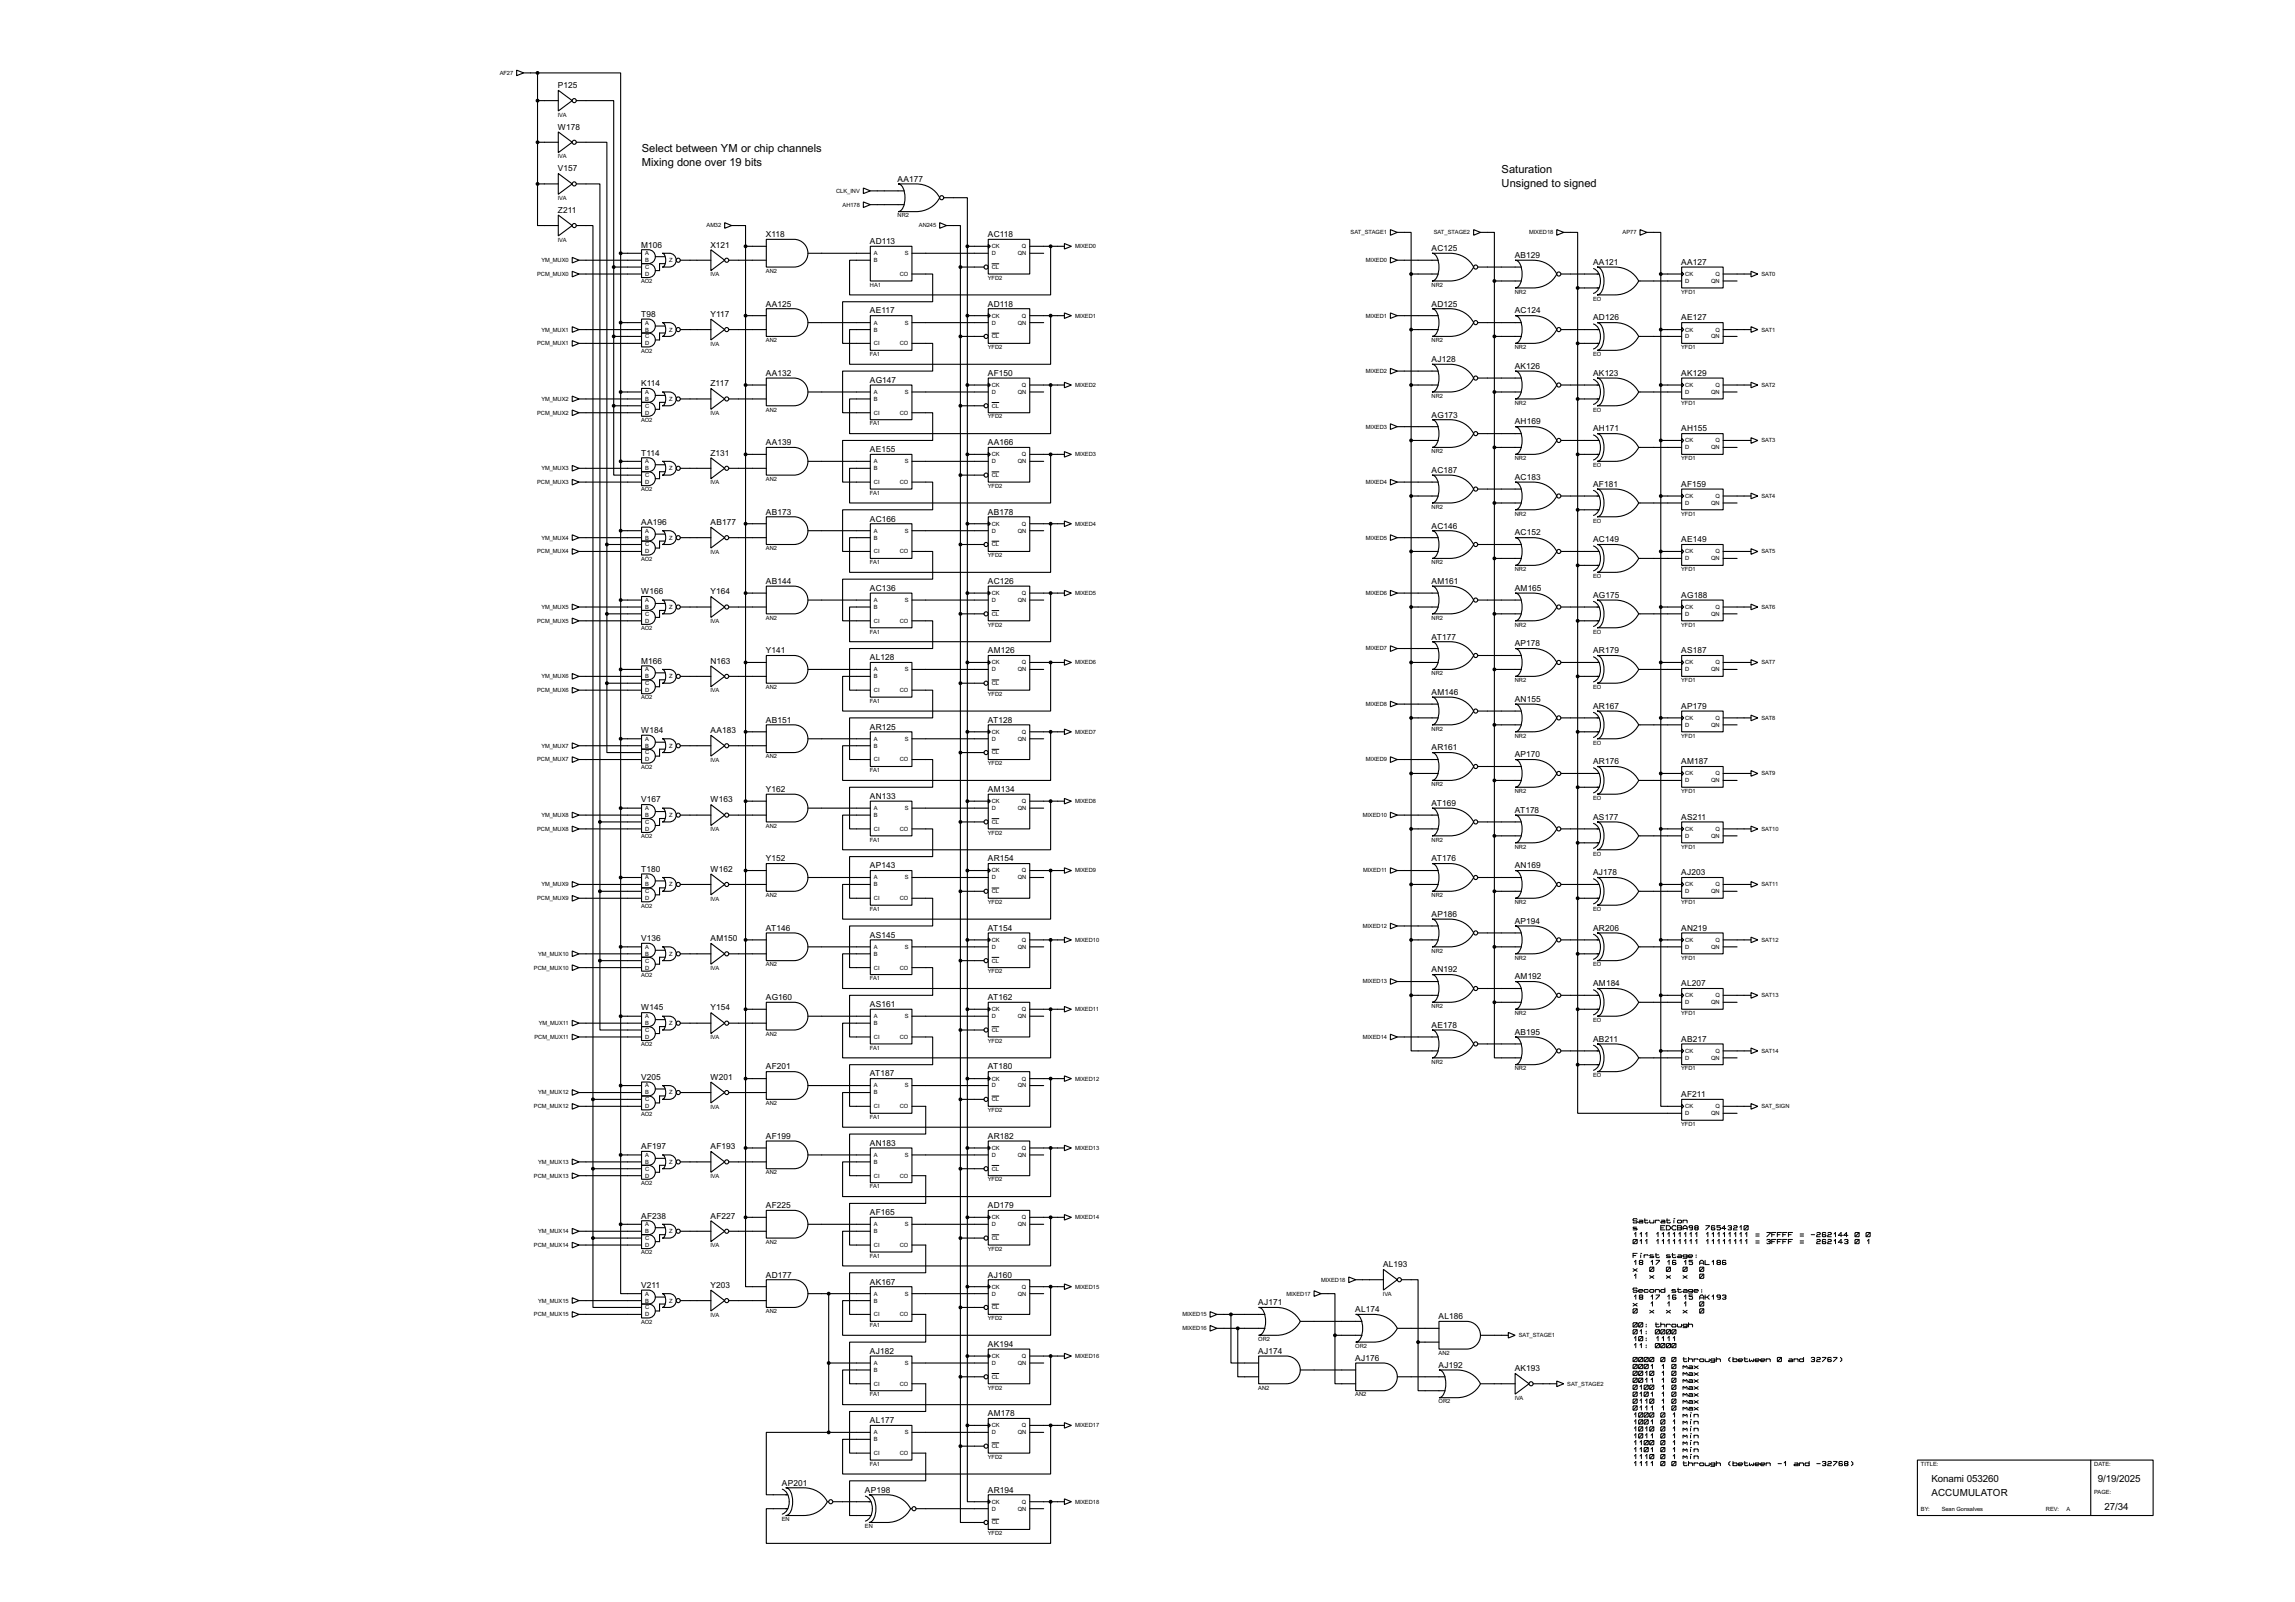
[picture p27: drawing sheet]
<svg xmlns="http://www.w3.org/2000/svg" width="841mm" height="587mm" viewBox="0 0 841 587" stroke-linecap="round" stroke-linejoin="round" font-family="sans-serif">
<defs><g id="words">
<g font-size="4.6">
<text x="235.1" y="55.7">Select between YM or chip channels</text>
<text x="235.1" y="60.8">Mixing done over 19 bits</text>
<text x="550" y="63.4">Saturation</text>
<text x="550" y="68.4">Unsigned to signed</text>
</g>
<g font-size="4">
<text x="707.5" y="542.9">Konami 053260</text>
<text x="768.4" y="542.9">9/19/2025</text>
<text x="707.5" y="547.9">ACCUMULATOR</text>
<text x="770.9" y="553">27/34</text>
</g>
<g font-size="3.4">
<text x="204.4" y="32.3">P125</text>
<text x="204.4" y="47.5">W178</text>
<text x="204.4" y="62.8">V157</text>
<text x="328.8" y="66.5">AA177</text>
<text x="204.4" y="78">Z211</text>
<text x="280.6" y="86.8">X118</text>
<text x="318.7" y="89.4">AD113</text>
<text x="361.9" y="86.8">AC118</text>
<text x="234.9" y="90.7">M106</text>
<text x="260.3" y="90.7">X121</text>
<text x="524.4" y="92">AC125</text>
<text x="554.9" y="94.5">AB129</text>
<text x="583.6" y="97">AA121</text>
<text x="615.9" y="97">AA127</text>
<text x="280.6" y="112.2">AA125</text>
<text x="361.9" y="112.2">AD118</text>
<text x="524.4" y="112.2">AD125</text>
<text x="234.9" y="116.1">T98</text>
<text x="260.3" y="116.1">Y117</text>
<text x="318.7" y="114.8">AE117</text>
<text x="554.9" y="114.8">AC124</text>
<text x="583.6" y="117.4">AD126</text>
<text x="615.9" y="117.4">AE127</text>
<text x="280.6" y="137.6">AA132</text>
<text x="361.9" y="137.6">AF150</text>
<text x="524.4" y="132.6">AJ128</text>
<text x="554.9" y="135.1">AK126</text>
<text x="583.6" y="137.6">AK123</text>
<text x="615.9" y="137.6">AK129</text>
<text x="234.9" y="141.5">K114</text>
<text x="260.3" y="141.5">Z117</text>
<text x="318.7" y="140.2">AG147</text>
<text x="524.4" y="152.9">AG173</text>
<text x="554.9" y="155.5">AH169</text>
<text x="583.6" y="158">AH171</text>
<text x="615.9" y="158">AH155</text>
<text x="234.9" y="166.9">T114</text>
<text x="260.3" y="166.9">Z131</text>
<text x="280.6" y="163">AA139</text>
<text x="318.7" y="165.6">AE155</text>
<text x="361.9" y="163">AA166</text>
<text x="524.4" y="173.2">AC187</text>
<text x="554.9" y="175.7">AC183</text>
<text x="583.6" y="178.3">AF181</text>
<text x="615.9" y="178.3">AF159</text>
<text x="280.6" y="188.4">AB173</text>
<text x="318.7" y="191">AC166</text>
<text x="361.9" y="188.4">AB178</text>
<text x="234.9" y="192.3">AA196</text>
<text x="260.3" y="192.3">AB177</text>
<text x="524.4" y="193.6">AC146</text>
<text x="554.9" y="196.1">AC152</text>
<text x="583.6" y="198.6">AC149</text>
<text x="615.9" y="198.6">AE149</text>
<text x="280.6" y="213.8">AB144</text>
<text x="361.9" y="213.8">AC126</text>
<text x="524.4" y="213.8">AM161</text>
<text x="234.9" y="217.7">W166</text>
<text x="260.3" y="217.7">Y164</text>
<text x="318.7" y="216.4">AC136</text>
<text x="554.9" y="216.4">AM165</text>
<text x="583.6" y="219">AG175</text>
<text x="615.9" y="219">AG188</text>
<text x="280.6" y="239.3">Y141</text>
<text x="361.9" y="239.3">AM126</text>
<text x="524.4" y="234.2">AT177</text>
<text x="554.9" y="236.7">AP178</text>
<text x="583.6" y="239.3">AR179</text>
<text x="615.9" y="239.3">AS187</text>
<text x="234.9" y="243.1">M166</text>
<text x="260.3" y="243.1">N163</text>
<text x="318.7" y="241.8">AL128</text>
<text x="524.4" y="254.5">AM146</text>
<text x="554.9" y="257.1">AN155</text>
<text x="583.6" y="259.6">AR167</text>
<text x="615.9" y="259.6">AP179</text>
<text x="234.9" y="268.5">W184</text>
<text x="260.3" y="268.5">AA183</text>
<text x="280.6" y="264.7">AB151</text>
<text x="318.7" y="267.2">AR125</text>
<text x="361.9" y="264.7">AT128</text>
<text x="524.4" y="274.8">AR161</text>
<text x="554.9" y="277.4">AP170</text>
<text x="583.6" y="279.9">AR176</text>
<text x="615.9" y="279.9">AM187</text>
<text x="234.9" y="293.9">V167</text>
<text x="260.3" y="293.9">W163</text>
<text x="280.6" y="290.1">Y162</text>
<text x="318.7" y="292.6">AN133</text>
<text x="361.9" y="290.1">AM134</text>
<text x="524.4" y="295.2">AT169</text>
<text x="554.9" y="297.7">AT178</text>
<text x="583.6" y="300.2">AS177</text>
<text x="615.9" y="300.2">AS211</text>
<text x="280.6" y="315.5">Y152</text>
<text x="361.9" y="315.5">AR154</text>
<text x="524.4" y="315.5">AT176</text>
<text x="234.9" y="319.3">T180</text>
<text x="260.3" y="319.3">W162</text>
<text x="318.7" y="318">AP143</text>
<text x="554.9" y="318">AN169</text>
<text x="583.6" y="320.6">AJ178</text>
<text x="615.9" y="320.6">AJ203</text>
<text x="524.4" y="335.8">AP186</text>
<text x="280.6" y="340.9">AT146</text>
<text x="361.9" y="340.9">AT154</text>
<text x="554.9" y="338.3">AP194</text>
<text x="583.6" y="340.9">AR206</text>
<text x="615.9" y="340.9">AN219</text>
<text x="234.9" y="344.7">V136</text>
<text x="260.3" y="344.7">AM150</text>
<text x="318.7" y="343.4">AS145</text>
<text x="524.4" y="356.1">AN192</text>
<text x="554.9" y="358.7">AM192</text>
<text x="583.6" y="361.2">AM184</text>
<text x="615.9" y="361.2">AL207</text>
<text x="234.9" y="370.1">W145</text>
<text x="260.3" y="370.1">Y154</text>
<text x="280.6" y="366.3">AG160</text>
<text x="318.7" y="368.8">AS161</text>
<text x="361.9" y="366.3">AT162</text>
<text x="524.4" y="376.4">AE178</text>
<text x="554.9" y="379">AB195</text>
<text x="583.6" y="381.5">AB211</text>
<text x="615.9" y="381.5">AB217</text>
<text x="234.9" y="395.5">V205</text>
<text x="260.3" y="395.5">W201</text>
<text x="280.6" y="391.7">AF201</text>
<text x="318.7" y="394.2">AT187</text>
<text x="361.9" y="391.7">AT180</text>
<text x="615.9" y="401.8">AF211</text>
<text x="280.6" y="417.1">AF199</text>
<text x="318.7" y="419.6">AN183</text>
<text x="361.9" y="417.1">AR182</text>
<text x="234.9" y="420.9">AF197</text>
<text x="260.3" y="420.9">AF193</text>
<text x="280.6" y="442.5">AF225</text>
<text x="361.9" y="442.5">AD179</text>
<text x="234.9" y="446.3">AF238</text>
<text x="260.3" y="446.3">AF227</text>
<text x="318.7" y="445">AF165</text>
<text x="280.6" y="467.9">AD177</text>
<text x="361.9" y="467.9">AJ160</text>
<text x="506.6" y="464.1">AL193</text>
<text x="234.9" y="471.7">V211</text>
<text x="260.3" y="471.7">Y203</text>
<text x="318.7" y="470.4">AK167</text>
<text x="460.9" y="478">AJ171</text>
<text x="496.5" y="480.6">AL174</text>
<text x="527" y="483.1">AL186</text>
<text x="318.7" y="495.8">AJ182</text>
<text x="361.9" y="493.3">AK194</text>
<text x="460.9" y="495.8">AJ174</text>
<text x="496.5" y="498.4">AJ176</text>
<text x="527" y="500.9">AJ192</text>
<text x="554.9" y="502.2">AK193</text>
<text x="318.7" y="521.2">AL177</text>
<text x="361.9" y="518.7">AM178</text>
<text x="286.4" y="544.1">AP201</text>
<text x="316.9" y="546.6">AP198</text>
<text x="361.9" y="546.6">AR194</text>
</g>
<g font-size="2.4">
<text x="183" y="27.4">AF27</text>
<text x="204.3" y="42.8">IVA</text>
<text x="204.3" y="58">IVA</text>
<text x="306.2" y="70.6">CLK_INV</text>
<text x="204.3" y="73.3">IVA</text>
<text x="308.6" y="75.6">AH178</text>
<text x="258.8" y="83.3">AM32</text>
<text x="328.8" y="79.6">NR2</text>
<text x="336.6" y="83.3">AN245</text>
<text x="204.3" y="88.5">IVA</text>
<text x="494.7" y="85.8">SAT_STAGE1</text>
<text x="525.2" y="85.8">SAT_STAGE2</text>
<text x="560.1" y="85.8">MIXED18</text>
<text x="594.4" y="85.8">AP77</text>
<text x="198.3" y="96">YM_MUX0</text>
<text x="236.3" y="93.5">A</text>
<text x="236.3" y="96">B</text>
<text x="245.1" y="96">Z</text>
<text x="320.1" y="93.5">A</text>
<text x="320.1" y="96">B</text>
<text x="331.4" y="93.5">S</text>
<text x="363.3" y="93.5">D</text>
<text x="363.3" y="90.9">CK</text>
<text x="372.8" y="93.5">QN</text>
<text x="374.3" y="90.9">Q</text>
<text x="393.8" y="90.9">MIXED0</text>
<text x="500.3" y="96">MIXED0</text>
<text x="196.7" y="101">PCM_MUX0</text>
<text x="236.3" y="98.5">C</text>
<text x="236.3" y="101">D</text>
<text x="260.2" y="101.2">IVA</text>
<text x="280.5" y="99.9">AN2</text>
<text x="329.6" y="101">CO</text>
<text x="363.3" y="98.5">CL</text>
<text x="617.3" y="101">CK</text>
<text x="628.3" y="101">Q</text>
<text x="645.2" y="101">SAT0</text>
<text x="234.8" y="103.7">AO2</text>
<text x="318.6" y="105">HA1</text>
<text x="361.8" y="102.4">YFD2</text>
<text x="524.4" y="105">NR2</text>
<text x="554.8" y="107.6">NR2</text>
<text x="615.8" y="107.6">YFD1</text>
<text x="617.3" y="103.6">D</text>
<text x="626.8" y="103.6">QN</text>
<text x="583.5" y="110.1">EO</text>
<text x="236.3" y="118.9">A</text>
<text x="320.1" y="118.9">A</text>
<text x="331.4" y="118.9">S</text>
<text x="363.3" y="118.9">D</text>
<text x="363.3" y="116.3">CK</text>
<text x="372.8" y="118.9">QN</text>
<text x="374.3" y="116.3">Q</text>
<text x="393.8" y="116.3">MIXED1</text>
<text x="500.3" y="116.3">MIXED1</text>
<text x="198.3" y="121.4">YM_MUX1</text>
<text x="236.3" y="123.9">C</text>
<text x="236.3" y="121.4">B</text>
<text x="245.1" y="121.4">Z</text>
<text x="280.5" y="125.3">AN2</text>
<text x="320.1" y="121.4">B</text>
<text x="363.3" y="123.9">CL</text>
<text x="524.4" y="125.3">NR2</text>
<text x="617.3" y="123.9">D</text>
<text x="617.3" y="121.4">CK</text>
<text x="626.8" y="123.9">QN</text>
<text x="628.3" y="121.4">Q</text>
<text x="645.2" y="121.4">SAT1</text>
<text x="196.7" y="126.4">PCM_MUX1</text>
<text x="234.8" y="129.1">AO2</text>
<text x="236.3" y="126.4">D</text>
<text x="260.2" y="126.6">IVA</text>
<text x="318.6" y="130.4">FA1</text>
<text x="320.1" y="126.4">CI</text>
<text x="329.6" y="126.4">CO</text>
<text x="361.8" y="127.8">YFD2</text>
<text x="554.8" y="127.8">NR2</text>
<text x="583.5" y="130.4">EO</text>
<text x="615.8" y="127.8">YFD1</text>
<text x="500.3" y="136.6">MIXED2</text>
<text x="363.3" y="141.7">CK</text>
<text x="374.3" y="141.7">Q</text>
<text x="393.8" y="141.7">MIXED2</text>
<text x="617.3" y="141.7">CK</text>
<text x="628.3" y="141.7">Q</text>
<text x="645.2" y="141.7">SAT2</text>
<text x="198.3" y="146.8">YM_MUX2</text>
<text x="236.3" y="144.3">A</text>
<text x="236.3" y="149.3">C</text>
<text x="236.3" y="146.8">B</text>
<text x="245.1" y="146.8">Z</text>
<text x="320.1" y="144.3">A</text>
<text x="320.1" y="146.8">B</text>
<text x="331.4" y="144.3">S</text>
<text x="363.3" y="144.3">D</text>
<text x="363.3" y="149.3">CL</text>
<text x="372.8" y="144.3">QN</text>
<text x="524.4" y="145.7">NR2</text>
<text x="554.8" y="148.2">NR2</text>
<text x="615.8" y="148.2">YFD1</text>
<text x="617.3" y="144.3">D</text>
<text x="626.8" y="144.3">QN</text>
<text x="196.7" y="151.8">PCM_MUX2</text>
<text x="234.8" y="154.5">AO2</text>
<text x="236.3" y="151.8">D</text>
<text x="260.2" y="152">IVA</text>
<text x="280.5" y="150.7">AN2</text>
<text x="318.6" y="155.8">FA1</text>
<text x="320.1" y="151.8">CI</text>
<text x="329.6" y="151.8">CO</text>
<text x="361.8" y="153.2">YFD2</text>
<text x="583.5" y="150.7">EO</text>
<text x="500.3" y="157">MIXED3</text>
<text x="363.3" y="167.1">CK</text>
<text x="374.3" y="167.1">Q</text>
<text x="393.8" y="167.1">MIXED3</text>
<text x="524.4" y="165.9">NR2</text>
<text x="617.3" y="164.5">D</text>
<text x="617.3" y="162">CK</text>
<text x="626.8" y="164.5">QN</text>
<text x="628.3" y="162">Q</text>
<text x="645.2" y="162">SAT3</text>
<text x="198.3" y="172.2">YM_MUX3</text>
<text x="236.3" y="169.7">A</text>
<text x="236.3" y="172.2">B</text>
<text x="245.1" y="172.2">Z</text>
<text x="320.1" y="169.7">A</text>
<text x="320.1" y="172.2">B</text>
<text x="331.4" y="169.7">S</text>
<text x="363.3" y="169.7">D</text>
<text x="372.8" y="169.7">QN</text>
<text x="554.8" y="168.5">NR2</text>
<text x="583.5" y="171.1">EO</text>
<text x="615.8" y="168.5">YFD1</text>
<text x="196.7" y="177.2">PCM_MUX3</text>
<text x="234.8" y="179.9">AO2</text>
<text x="236.3" y="174.7">C</text>
<text x="236.3" y="177.2">D</text>
<text x="260.2" y="177.4">IVA</text>
<text x="280.5" y="176.1">AN2</text>
<text x="320.1" y="177.2">CI</text>
<text x="329.6" y="177.2">CO</text>
<text x="361.8" y="178.6">YFD2</text>
<text x="363.3" y="174.7">CL</text>
<text x="500.3" y="177.2">MIXED4</text>
<text x="318.6" y="181.2">FA1</text>
<text x="617.3" y="184.9">D</text>
<text x="617.3" y="182.4">CK</text>
<text x="626.8" y="184.9">QN</text>
<text x="628.3" y="182.4">Q</text>
<text x="645.2" y="182.4">SAT4</text>
<text x="524.4" y="186.3">NR2</text>
<text x="554.8" y="188.8">NR2</text>
<text x="583.5" y="191.3">EO</text>
<text x="615.8" y="188.8">YFD1</text>
<text x="198.3" y="197.6">YM_MUX4</text>
<text x="236.3" y="195.1">A</text>
<text x="236.3" y="197.6">B</text>
<text x="245.1" y="197.6">Z</text>
<text x="320.1" y="195.1">A</text>
<text x="320.1" y="197.6">B</text>
<text x="331.4" y="195.1">S</text>
<text x="363.3" y="195.1">D</text>
<text x="363.3" y="192.5">CK</text>
<text x="372.8" y="195.1">QN</text>
<text x="374.3" y="192.5">Q</text>
<text x="393.8" y="192.5">MIXED4</text>
<text x="500.3" y="197.6">MIXED5</text>
<text x="196.7" y="202.6">PCM_MUX4</text>
<text x="236.3" y="200.1">C</text>
<text x="236.3" y="202.6">D</text>
<text x="260.2" y="202.8">IVA</text>
<text x="280.5" y="201.5">AN2</text>
<text x="320.1" y="202.6">CI</text>
<text x="329.6" y="202.6">CO</text>
<text x="363.3" y="200.1">CL</text>
<text x="617.3" y="202.6">CK</text>
<text x="628.3" y="202.6">Q</text>
<text x="645.2" y="202.6">SAT5</text>
<text x="234.8" y="205.3">AO2</text>
<text x="318.6" y="206.6">FA1</text>
<text x="361.8" y="204">YFD2</text>
<text x="524.4" y="206.6">NR2</text>
<text x="554.8" y="209.2">NR2</text>
<text x="615.8" y="209.2">YFD1</text>
<text x="617.3" y="205.2">D</text>
<text x="626.8" y="205.2">QN</text>
<text x="583.5" y="211.7">EO</text>
<text x="236.3" y="220.5">A</text>
<text x="320.1" y="220.5">A</text>
<text x="331.4" y="220.5">S</text>
<text x="363.3" y="220.5">D</text>
<text x="363.3" y="217.9">CK</text>
<text x="372.8" y="220.5">QN</text>
<text x="374.3" y="217.9">Q</text>
<text x="393.8" y="217.9">MIXED5</text>
<text x="500.3" y="217.9">MIXED6</text>
<text x="198.3" y="223">YM_MUX5</text>
<text x="236.3" y="225.5">C</text>
<text x="236.3" y="223">B</text>
<text x="245.1" y="223">Z</text>
<text x="280.5" y="226.9">AN2</text>
<text x="320.1" y="223">B</text>
<text x="363.3" y="225.5">CL</text>
<text x="524.4" y="226.9">NR2</text>
<text x="617.3" y="225.5">D</text>
<text x="617.3" y="223">CK</text>
<text x="626.8" y="225.5">QN</text>
<text x="628.3" y="223">Q</text>
<text x="645.2" y="223">SAT6</text>
<text x="196.7" y="228.1">PCM_MUX5</text>
<text x="234.8" y="230.8">AO2</text>
<text x="236.3" y="228.1">D</text>
<text x="260.2" y="228.2">IVA</text>
<text x="318.6" y="232">FA1</text>
<text x="320.1" y="228.1">CI</text>
<text x="329.6" y="228.1">CO</text>
<text x="361.8" y="229.5">YFD2</text>
<text x="554.8" y="229.5">NR2</text>
<text x="583.5" y="232">EO</text>
<text x="615.8" y="229.5">YFD1</text>
<text x="500.3" y="238.2">MIXED7</text>
<text x="236.3" y="245.9">A</text>
<text x="320.1" y="245.9">A</text>
<text x="331.4" y="245.9">S</text>
<text x="363.3" y="245.9">D</text>
<text x="363.3" y="243.3">CK</text>
<text x="372.8" y="245.9">QN</text>
<text x="374.3" y="243.3">Q</text>
<text x="393.8" y="243.3">MIXED6</text>
<text x="617.3" y="245.9">D</text>
<text x="617.3" y="243.3">CK</text>
<text x="626.8" y="245.9">QN</text>
<text x="628.3" y="243.3">Q</text>
<text x="645.2" y="243.3">SAT7</text>
<text x="198.3" y="248.4">YM_MUX6</text>
<text x="236.3" y="250.9">C</text>
<text x="236.3" y="248.4">B</text>
<text x="245.1" y="248.4">Z</text>
<text x="320.1" y="248.4">B</text>
<text x="363.3" y="250.9">CL</text>
<text x="524.4" y="247.3">NR2</text>
<text x="554.8" y="249.8">NR2</text>
<text x="615.8" y="249.8">YFD1</text>
<text x="196.7" y="253.5">PCM_MUX6</text>
<text x="234.8" y="256.2">AO2</text>
<text x="236.3" y="253.5">D</text>
<text x="260.2" y="253.6">IVA</text>
<text x="280.5" y="252.3">AN2</text>
<text x="318.6" y="257.4">FA1</text>
<text x="320.1" y="253.5">CI</text>
<text x="329.6" y="253.5">CO</text>
<text x="361.8" y="254.9">YFD2</text>
<text x="583.5" y="252.3">EO</text>
<text x="500.3" y="258.6">MIXED8</text>
<text x="617.3" y="263.6">CK</text>
<text x="628.3" y="263.6">Q</text>
<text x="645.2" y="263.6">SAT8</text>
<text x="363.3" y="268.7">CK</text>
<text x="374.3" y="268.7">Q</text>
<text x="393.8" y="268.7">MIXED7</text>
<text x="524.4" y="267.6">NR2</text>
<text x="617.3" y="266.2">D</text>
<text x="626.8" y="266.2">QN</text>
<text x="198.3" y="273.8">YM_MUX7</text>
<text x="236.3" y="271.3">A</text>
<text x="236.3" y="273.8">B</text>
<text x="245.1" y="273.8">Z</text>
<text x="320.1" y="271.3">A</text>
<text x="320.1" y="273.8">B</text>
<text x="331.4" y="271.3">S</text>
<text x="363.3" y="271.3">D</text>
<text x="372.8" y="271.3">QN</text>
<text x="554.8" y="270.1">NR2</text>
<text x="583.5" y="272.7">EO</text>
<text x="615.8" y="270.1">YFD1</text>
<text x="196.7" y="278.9">PCM_MUX7</text>
<text x="234.8" y="281.6">AO2</text>
<text x="236.3" y="276.3">C</text>
<text x="236.3" y="278.9">D</text>
<text x="260.2" y="279">IVA</text>
<text x="280.5" y="277.7">AN2</text>
<text x="320.1" y="278.9">CI</text>
<text x="329.6" y="278.9">CO</text>
<text x="361.8" y="280.3">YFD2</text>
<text x="363.3" y="276.3">CL</text>
<text x="500.3" y="278.9">MIXED9</text>
<text x="318.6" y="282.8">FA1</text>
<text x="524.4" y="287.9">NR2</text>
<text x="617.3" y="286.5">D</text>
<text x="617.3" y="284">CK</text>
<text x="626.8" y="286.5">QN</text>
<text x="628.3" y="284">Q</text>
<text x="645.2" y="284">SAT9</text>
<text x="554.8" y="290.4">NR2</text>
<text x="583.5" y="293">EO</text>
<text x="615.8" y="290.4">YFD1</text>
<text x="198.3" y="299.2">YM_MUX8</text>
<text x="236.3" y="296.7">A</text>
<text x="236.3" y="299.2">B</text>
<text x="245.1" y="299.2">Z</text>
<text x="320.1" y="296.7">A</text>
<text x="320.1" y="299.2">B</text>
<text x="331.4" y="296.7">S</text>
<text x="363.3" y="296.7">D</text>
<text x="363.3" y="294.1">CK</text>
<text x="372.8" y="296.7">QN</text>
<text x="374.3" y="294.1">Q</text>
<text x="393.8" y="294.1">MIXED8</text>
<text x="499.2" y="299.2">MIXED10</text>
<text x="196.7" y="304.3">PCM_MUX8</text>
<text x="236.3" y="301.7">C</text>
<text x="236.3" y="304.3">D</text>
<text x="260.2" y="304.4">IVA</text>
<text x="280.5" y="303.1">AN2</text>
<text x="320.1" y="304.3">CI</text>
<text x="329.6" y="304.3">CO</text>
<text x="361.8" y="305.7">YFD2</text>
<text x="363.3" y="301.7">CL</text>
<text x="617.3" y="304.3">CK</text>
<text x="628.3" y="304.3">Q</text>
<text x="645.2" y="304.3">SAT10</text>
<text x="234.8" y="307">AO2</text>
<text x="318.6" y="308.2">FA1</text>
<text x="524.4" y="308.2">NR2</text>
<text x="554.8" y="310.8">NR2</text>
<text x="615.8" y="310.8">YFD1</text>
<text x="617.3" y="306.8">D</text>
<text x="626.8" y="306.8">QN</text>
<text x="583.5" y="313.3">EO</text>
<text x="236.3" y="322.1">A</text>
<text x="320.1" y="322.1">A</text>
<text x="331.4" y="322.1">S</text>
<text x="363.3" y="322.1">D</text>
<text x="363.3" y="319.5">CK</text>
<text x="372.8" y="322.1">QN</text>
<text x="374.3" y="319.5">Q</text>
<text x="393.8" y="319.5">MIXED9</text>
<text x="499.3" y="319.5">MIXED11</text>
<text x="196.7" y="329.7">PCM_MUX9</text>
<text x="198.3" y="324.6">YM_MUX9</text>
<text x="236.3" y="327.1">C</text>
<text x="236.3" y="329.7">D</text>
<text x="236.3" y="324.6">B</text>
<text x="245.1" y="324.6">Z</text>
<text x="260.2" y="329.8">IVA</text>
<text x="280.5" y="328.5">AN2</text>
<text x="320.1" y="324.6">B</text>
<text x="320.1" y="329.7">CI</text>
<text x="329.6" y="329.7">CO</text>
<text x="363.3" y="327.1">CL</text>
<text x="524.4" y="328.5">NR2</text>
<text x="617.3" y="327.1">D</text>
<text x="617.3" y="324.6">CK</text>
<text x="626.8" y="327.1">QN</text>
<text x="628.3" y="324.6">Q</text>
<text x="645.2" y="324.6">SAT11</text>
<text x="234.8" y="332.4">AO2</text>
<text x="318.6" y="333.6">FA1</text>
<text x="361.8" y="331.1">YFD2</text>
<text x="554.8" y="331.1">NR2</text>
<text x="583.5" y="333.6">EO</text>
<text x="615.8" y="331.1">YFD1</text>
<text x="499.2" y="339.8">MIXED12</text>
<text x="236.3" y="347.5">A</text>
<text x="320.1" y="347.5">A</text>
<text x="331.4" y="347.5">S</text>
<text x="363.3" y="347.5">D</text>
<text x="363.3" y="344.9">CK</text>
<text x="372.8" y="347.5">QN</text>
<text x="374.3" y="344.9">Q</text>
<text x="393.8" y="344.9">MIXED10</text>
<text x="617.3" y="347.5">D</text>
<text x="617.3" y="344.9">CK</text>
<text x="626.8" y="347.5">QN</text>
<text x="628.3" y="344.9">Q</text>
<text x="645.2" y="344.9">SAT12</text>
<text x="197.2" y="350">YM_MUX10</text>
<text x="236.3" y="352.5">C</text>
<text x="236.3" y="350">B</text>
<text x="245.1" y="350">Z</text>
<text x="280.5" y="353.9">AN2</text>
<text x="320.1" y="350">B</text>
<text x="363.3" y="352.5">CL</text>
<text x="524.4" y="348.9">NR2</text>
<text x="554.8" y="351.4">NR2</text>
<text x="583.5" y="353.9">EO</text>
<text x="615.8" y="351.4">YFD1</text>
<text x="195.6" y="355.1">PCM_MUX10</text>
<text x="234.8" y="357.8">AO2</text>
<text x="236.3" y="355.1">D</text>
<text x="260.2" y="355.2">IVA</text>
<text x="318.6" y="359">FA1</text>
<text x="320.1" y="355.1">CI</text>
<text x="329.6" y="355.1">CO</text>
<text x="361.8" y="356.5">YFD2</text>
<text x="499.2" y="360.2">MIXED13</text>
<text x="617.3" y="365.2">CK</text>
<text x="628.3" y="365.2">Q</text>
<text x="645.2" y="365.2">SAT13</text>
<text x="363.3" y="370.3">CK</text>
<text x="374.3" y="370.3">Q</text>
<text x="393.8" y="370.3">MIXED11</text>
<text x="524.4" y="369.2">NR2</text>
<text x="554.8" y="371.7">NR2</text>
<text x="615.8" y="371.7">YFD1</text>
<text x="617.3" y="367.8">D</text>
<text x="626.8" y="367.8">QN</text>
<text x="197.3" y="375.4">YM_MUX11</text>
<text x="236.3" y="372.9">A</text>
<text x="236.3" y="377.9">C</text>
<text x="236.3" y="375.4">B</text>
<text x="245.1" y="375.4">Z</text>
<text x="320.1" y="372.9">A</text>
<text x="320.1" y="375.4">B</text>
<text x="331.4" y="372.9">S</text>
<text x="363.3" y="372.9">D</text>
<text x="363.3" y="377.9">CL</text>
<text x="372.8" y="372.9">QN</text>
<text x="583.5" y="374.3">EO</text>
<text x="195.7" y="380.5">PCM_MUX11</text>
<text x="234.8" y="383.1">AO2</text>
<text x="236.3" y="380.5">D</text>
<text x="260.2" y="380.6">IVA</text>
<text x="280.5" y="379.3">AN2</text>
<text x="320.1" y="380.5">CI</text>
<text x="329.6" y="380.5">CO</text>
<text x="361.8" y="381.9">YFD2</text>
<text x="499.2" y="380.5">MIXED14</text>
<text x="318.6" y="384.4">FA1</text>
<text x="524.4" y="389.5">NR2</text>
<text x="617.3" y="388.1">D</text>
<text x="617.3" y="385.6">CK</text>
<text x="626.8" y="388.1">QN</text>
<text x="628.3" y="385.6">Q</text>
<text x="645.2" y="385.6">SAT14</text>
<text x="363.3" y="395.7">CK</text>
<text x="374.3" y="395.7">Q</text>
<text x="393.8" y="395.7">MIXED12</text>
<text x="554.8" y="392">NR2</text>
<text x="583.5" y="394.6">EO</text>
<text x="615.8" y="392">YFD1</text>
<text x="197.2" y="400.8">YM_MUX12</text>
<text x="236.3" y="398.3">A</text>
<text x="236.3" y="400.8">B</text>
<text x="245.1" y="400.8">Z</text>
<text x="320.1" y="398.3">A</text>
<text x="320.1" y="400.8">B</text>
<text x="331.4" y="398.3">S</text>
<text x="363.3" y="398.3">D</text>
<text x="372.8" y="398.3">QN</text>
<text x="195.6" y="405.9">PCM_MUX12</text>
<text x="236.3" y="403.3">C</text>
<text x="236.3" y="405.9">D</text>
<text x="260.2" y="406">IVA</text>
<text x="280.5" y="404.7">AN2</text>
<text x="320.1" y="405.9">CI</text>
<text x="329.6" y="405.9">CO</text>
<text x="361.8" y="407.3">YFD2</text>
<text x="363.3" y="403.3">CL</text>
<text x="617.3" y="405.9">CK</text>
<text x="628.3" y="405.9">Q</text>
<text x="645.2" y="405.9">SAT_SIGN</text>
<text x="234.8" y="408.6">AO2</text>
<text x="318.6" y="409.8">FA1</text>
<text x="615.8" y="412.4">YFD1</text>
<text x="617.3" y="408.4">D</text>
<text x="626.8" y="408.4">QN</text>
<text x="236.3" y="423.7">A</text>
<text x="320.1" y="423.7">A</text>
<text x="331.4" y="423.7">S</text>
<text x="363.3" y="423.7">D</text>
<text x="363.3" y="421.1">CK</text>
<text x="372.8" y="423.7">QN</text>
<text x="374.3" y="421.1">Q</text>
<text x="393.8" y="421.1">MIXED13</text>
<text x="195.6" y="431.3">PCM_MUX13</text>
<text x="197.2" y="426.2">YM_MUX13</text>
<text x="236.3" y="428.7">C</text>
<text x="236.3" y="431.3">D</text>
<text x="236.3" y="426.2">B</text>
<text x="245.1" y="426.2">Z</text>
<text x="260.2" y="431.4">IVA</text>
<text x="280.5" y="430.1">AN2</text>
<text x="320.1" y="426.2">B</text>
<text x="320.1" y="431.3">CI</text>
<text x="329.6" y="431.3">CO</text>
<text x="363.3" y="428.7">CL</text>
<text x="234.8" y="434">AO2</text>
<text x="318.6" y="435.2">FA1</text>
<text x="361.8" y="432.7">YFD2</text>
<text x="236.3" y="449.1">A</text>
<text x="320.1" y="449.1">A</text>
<text x="331.4" y="449.1">S</text>
<text x="363.3" y="449.1">D</text>
<text x="363.3" y="446.5">CK</text>
<text x="372.8" y="449.1">QN</text>
<text x="374.3" y="446.5">Q</text>
<text x="393.8" y="446.5">MIXED14</text>
<text x="197.2" y="451.6">YM_MUX14</text>
<text x="236.3" y="454.1">C</text>
<text x="236.3" y="451.6">B</text>
<text x="245.1" y="451.6">Z</text>
<text x="280.5" y="455.5">AN2</text>
<text x="320.1" y="451.6">B</text>
<text x="363.3" y="454.1">CL</text>
<text x="195.6" y="456.7">PCM_MUX14</text>
<text x="234.8" y="459.4">AO2</text>
<text x="236.3" y="456.7">D</text>
<text x="260.2" y="456.8">IVA</text>
<text x="318.6" y="460.6">FA1</text>
<text x="320.1" y="456.7">CI</text>
<text x="329.6" y="456.7">CO</text>
<text x="361.8" y="458.1">YFD2</text>
<text x="363.3" y="471.9">CK</text>
<text x="374.3" y="471.9">Q</text>
<text x="393.8" y="471.9">MIXED15</text>
<text x="483.9" y="469.4">MIXED18</text>
<text x="197.2" y="477">YM_MUX15</text>
<text x="236.3" y="474.5">A</text>
<text x="236.3" y="479.5">C</text>
<text x="236.3" y="477">B</text>
<text x="245.1" y="477">Z</text>
<text x="320.1" y="474.5">A</text>
<text x="320.1" y="477">B</text>
<text x="331.4" y="474.5">S</text>
<text x="363.3" y="474.5">D</text>
<text x="363.3" y="479.5">CL</text>
<text x="372.8" y="474.5">QN</text>
<text x="471.2" y="474.5">MIXED17</text>
<text x="506.6" y="474.6">IVA</text>
<text x="195.6" y="482.1">PCM_MUX15</text>
<text x="234.8" y="484.8">AO2</text>
<text x="236.3" y="482.1">D</text>
<text x="260.2" y="482.2">IVA</text>
<text x="280.5" y="480.9">AN2</text>
<text x="320.1" y="482.1">CI</text>
<text x="329.6" y="482.1">CO</text>
<text x="361.8" y="483.5">YFD2</text>
<text x="433.1" y="482.1">MIXED15</text>
<text x="318.6" y="486">FA1</text>
<text x="433.1" y="487.2">MIXED16</text>
<text x="460.9" y="491.1">OR2</text>
<text x="556.3" y="489.7">SAT_STAGE1</text>
<text x="363.3" y="497.3">CK</text>
<text x="374.3" y="497.3">Q</text>
<text x="393.8" y="497.3">MIXED16</text>
<text x="496.4" y="493.6">OR2</text>
<text x="526.9" y="496.2">AN2</text>
<text x="320.1" y="499.9">A</text>
<text x="320.1" y="502.4">B</text>
<text x="331.4" y="499.9">S</text>
<text x="363.3" y="499.9">D</text>
<text x="372.8" y="499.9">QN</text>
<text x="320.1" y="507.5">CI</text>
<text x="329.6" y="507.5">CO</text>
<text x="361.8" y="508.9">YFD2</text>
<text x="363.3" y="504.9">CL</text>
<text x="460.9" y="508.9">AN2</text>
<text x="574.1" y="507.5">SAT_STAGE2</text>
<text x="318.6" y="511.4">FA1</text>
<text x="496.4" y="511.4">AN2</text>
<text x="526.9" y="514">OR2</text>
<text x="554.8" y="512.7">IVA</text>
<text x="320.1" y="525.3">A</text>
<text x="320.1" y="527.8">B</text>
<text x="331.4" y="525.3">S</text>
<text x="363.3" y="525.3">D</text>
<text x="363.3" y="522.7">CK</text>
<text x="372.8" y="525.3">QN</text>
<text x="374.3" y="522.7">Q</text>
<text x="393.8" y="522.7">MIXED17</text>
<text x="320.1" y="532.9">CI</text>
<text x="329.6" y="532.9">CO</text>
<text x="363.3" y="530.3">CL</text>
<text x="318.6" y="536.8">FA1</text>
<text x="361.8" y="534.3">YFD2</text>
<text x="703.6" y="536.9">TITLE:</text>
<text x="767.1" y="536.9">DATE:</text>
<text x="363.3" y="550.7">CK</text>
<text x="374.3" y="550.7">Q</text>
<text x="393.8" y="550.7">MIXED18</text>
<text x="767.1" y="547">PAGE:</text>
<text x="286.4" y="557.1">EN</text>
<text x="363.3" y="553.2">D</text>
<text x="372.8" y="553.2">QN</text>
<text x="703.6" y="553.4">BY:</text>
<text x="711.3" y="553.4">Sean Gonsalves</text>
<text x="749.4" y="553.4">REV:</text>
<text x="757" y="553.4">A</text>
<text x="316.8" y="559.7">EN</text>
<text x="361.8" y="562.2">YFD2</text>
<text x="363.3" y="558.3">CL</text>
</g>
</g></defs>
<g fill="none" stroke="#000" stroke-width=".4">
<path d="M189.3 25.7l2.5 1-2.5 1zM191.8 26.7h5.1M196.9 26.7h30.5v66.1M196.9 26.7v40.7M196.9 36.9h7.6M204.5 33.1l5.1 3.8-5.1 3.8zM211.1 36.9h13.7v60.9M196.9 52.1h7.6M204.5 48.3l5.1 3.8-5.1 3.8zM211.1 52.1h11.2v147.3M196.9 67.4v15.2h7.6M196.9 67.4h7.6"/>
<path d="M204.5 78.8l5.1 3.8-5.1 3.8zM204.5 63.6l5.1 3.8-5.1 3.8zM211.1 67.4h8.7v233.6M316.3 68.9l2.5 1-2.5 1zM316.3 74l2.5 1-2.5 1zM318.8 69.9h12.5M318.8 75h12.5M329 67.4h6.6a9.5 9.5 0 0 1 8.6 5 9.5 9.5 0 0 1-8.6 5.1h-6.6a3.2 3.2 0 0 0 2.3-3.1 7.7 7.7 0 0 0-1.3-6.6zM345.7 72.4h8.7v17.8M209.6 99.4l2.5 1-2.5 1zM209.6 94.3l2.5 1-2.5 1zM211.1 82.6h6.1v320"/>
<path d="M212.1 95.3h22.9M224.8 97.8v50.8M224.8 97.8h10.2M227.4 92.8h7.6M227.4 92.8v355.6M235 91.5a5 5 0 0 1 4.1 .5 2.55 2.55 0 0 1 .8 2.9 2.55 2.55 0 0 1-2.4 1.7h-2.5zM235 96.6a5.1 5.1 0 0 1 4.1 .5 2.57 2.57 0 0 1 .8 2.8 2.57 2.57 0 0 1-2.4 1.8h-2.5zM240.1 94h3.5M242.6 92.8a5.1 5.1 0 0 1 4.1 .5 2.52 2.52 0 0 1 .9 2.8 2.52 2.52 0 0 1-2.4 1.7h-2.6a3.1 3.1 0 0 0 .9-4.3zM243.6 96.6h-2v2.5h-1.5M249.2 95.3h11.2M260.4 91.5l5.1 3.8-5.1 3.8z"/>
<path d="M265.5 81.6l2.5 1-2.5 1zM267 95.3h13.7M268 82.6h5.1v7.6M273.1 90.2h7.6M273.1 90.2v355.6M280.7 87.7h10.2a5.1 5.1 0 0 1 5.1 5 5.1 5.1 0 0 1-5.1 5.1h-10.2zM296 92.8h22.8M318.8 90.2h15.3v12.7h-15.3zM334.1 92.8h27.9M344.2 81.6l2.6 1-2.6 1zM346.8 82.6h5v15.2M351.8 97.8v431.8"/>
<path d="M351.8 97.8h8.7M354.4 90.2v431.8M354.4 90.2h7.6M362 87.7h15.2v12.7h-15.2zM362 89.5l.8 .7-.8 .8zM377.2 92.8h5.1M377.2 90.2h12.7M384.9 90.2v17.8h-73.7v-12.7h7.6M389.9 89.2l2.6 1-2.6 1zM509.3 84.1l2.6 1-2.6 1.1zM509.3 94.3l2.6 1-2.6 1zM511.9 85.1h5v15.3"/>
<path d="M511.9 95.3h15M524.6 92.8h6.6a9.6 9.6 0 0 1 8.6 5 9.6 9.6 0 0 1-8.6 5.1h-6.6a3.2 3.2 0 0 0 2.3-3.1 7.6 7.6 0 0 0-1.3-6.6zM539.8 84.1l2.5 1-2.5 1.1zM541.3 97.8h16M542.3 85.1h5.1v17.8M555 95.3h6.6a9.5 9.5 0 0 1 8.7 5.1 9.5 9.5 0 0 1-8.7 5.1h-6.6a3.2 3.2 0 0 0 2.4-3.2 7.7 7.7 0 0 0-1.3-6.6zM570.3 84.1l2.5 1-2.5 1.1zM572.8 85.1h5.1v20.4M583.7 98.4a5.4 5.4 0 0 1 1.5 8l-1.5 1.1M585 97.8h6.6a9.6 9.6 0 0 1 8.7 5.1 9.6 9.6 0 0 1-8.7 5.1h-6.6a3.2 3.2 0 0 0 2.4-3.1 7.7 7.7 0 0 0-1.4-6.7zM600.8 84.1l2.5 1-2.5 1.1zM603.3 85.1h5.1v15.3"/>
<path d="M616 97.8h15.2v7.7h-15.2zM616 99.6l.8 .8-.8 .7zM641.4 99.4l2.5 1-2.5 1zM209.6 119.7l2.5 1-2.5 1zM212.1 100.4h22.9M227.4 118.2h7.6M235 116.9a5 5 0 0 1 4.1 .5 2.55 2.55 0 0 1 .8 2.9 2.55 2.55 0 0 1-2.4 1.7h-2.5zM240.1 119.4h3.5M242.6 118.2a5.1 5.1 0 0 1 4.1 .5 2.52 2.52 0 0 1 .9 2.8 2.52 2.52 0 0 1-2.4 1.7h-2.6a3.1 3.1 0 0 0 .9-4.3zM260.4 116.9l5.1 3.8-5.1 3.8zM273.1 115.6h7.6M280.7 113.1h10.2a5.1 5.1 0 0 1 5.1 5 5.1 5.1 0 0 1-5.1 5.1h-10.2z"/>
<path d="M296 118.2h22.8M318.8 115.6h15.3v12.7h-15.3zM334.1 100.4h7.6v10.1h-33v15.3h10.1M334.1 118.2h27.9M354.4 115.6h7.6M362 113.1h15.2v12.7h-15.2zM362 114.9l.8 .7-.8 .8zM377.2 118.2h5.1M377.2 115.6h12.7M384.9 115.6v17.8h-73.7v-12.7h7.6M389.9 114.6l2.6 1-2.6 1zM509.3 114.6l2.6 1-2.6 1z"/>
<path d="M511.9 115.6h15M516.9 100.4h10M516.9 100.4v264.1M524.6 113.1h6.6a9.6 9.6 0 0 1 8.6 5.1 9.6 9.6 0 0 1-8.6 5h-6.6a3.2 3.2 0 0 0 2.3-3.1 7.7 7.7 0 0 0-1.3-6.6zM541.3 118.2h16M547.4 102.9h9.9M547.4 102.9v264.2M555 115.6h6.6a9.5 9.5 0 0 1 8.7 5.1 9.5 9.5 0 0 1-8.7 5.1h-6.6a3.2 3.2 0 0 0 2.4-3.2 7.8 7.8 0 0 0-1.3-6.6zM571.8 100.4h14M577.9 105.5v284.4M577.9 105.5h7.9M583.7 118.7a5.5 5.5 0 0 1 1.5 8l-1.5 1.1"/>
<path d="M585 118.2h6.6a9.6 9.6 0 0 1 8.7 5 9.6 9.6 0 0 1-8.7 5.1h-6.6a3.2 3.2 0 0 0 2.4-3.1 7.6 7.6 0 0 0-1.4-6.6zM600.3 102.9h15.7M608.4 100.4h7.6M608.4 100.4v284.5M616 118.2h15.2v7.6h-15.2zM616 119.9l.8 .8-.8 .8zM631.2 100.4h10.2M631.2 102.9h5.1M641.4 119.7l2.5 1-2.5 1zM209.6 124.8l2.5 1-2.5 1zM212.1 120.7h22.9M212.1 125.8h22.9"/>
<path d="M224.8 123.2h10.2M235 122a5.1 5.1 0 0 1 4.1 .5 2.57 2.57 0 0 1 .8 2.8 2.57 2.57 0 0 1-2.4 1.8h-2.5zM243.6 122h-2v2.5h-1.5M249.2 120.7h11.2M267 120.7h13.7M280.7 138.5h10.2a5.1 5.1 0 0 1 5.1 5 5.1 5.1 0 0 1-5.1 5.1h-10.2zM334.1 125.8h7.6v10.1h-33v15.3h10.1M351.8 123.2h8.7M362 138.5h15.2v12.7h-15.2zM509.3 134.9l2.6 1-2.6 1.1zM511.9 135.9h15M516.9 120.7h10"/>
<path d="M524.6 133.4h6.6a9.6 9.6 0 0 1 8.6 5.1 9.6 9.6 0 0 1-8.6 5.1h-6.6a3.2 3.2 0 0 0 2.3-3.2 7.6 7.6 0 0 0-1.3-6.6zM541.3 138.5h16M547.4 123.2h9.9M555 135.9h6.6a9.5 9.5 0 0 1 8.7 5.1 9.5 9.5 0 0 1-8.7 5.1h-6.6a3.2 3.2 0 0 0 2.4-3.1 7.8 7.8 0 0 0-1.3-6.7zM571.8 120.7h14M577.9 125.8h7.9M583.7 139a5.5 5.5 0 0 1 .6 8.9l-.6 .2M585 138.5h6.6a9.6 9.6 0 0 1 8.7 5.1 9.6 9.6 0 0 1-8.7 5h-6.6a3.2 3.2 0 0 0 2.4-3.1 7.7 7.7 0 0 0-1.4-6.6zM600.3 123.2h15.7M608.4 120.7h7.6M616 138.5h15.2v7.6h-15.2zM631.2 120.7h10.2"/>
<path d="M631.2 123.2h5.1M209.6 145.1l2.5 1-2.5 1zM209.6 150.2l2.5 1-2.5 1zM212.1 146.1h22.9M212.1 151.2h22.9M224.8 148.6v25.4h10.2M224.8 148.6h10.2M227.4 143.6h7.6M235 142.3a5 5 0 0 1 4.1 .5 2.55 2.55 0 0 1 .8 2.9 2.55 2.55 0 0 1-2.4 1.7h-2.5zM235 147.4a5.1 5.1 0 0 1 4.1 .5 2.57 2.57 0 0 1 .8 2.8 2.57 2.57 0 0 1-2.4 1.8h-2.5zM240.1 144.8h3.5M242.6 143.6a5.1 5.1 0 0 1 4.1 .5 2.52 2.52 0 0 1 .9 2.8 2.52 2.52 0 0 1-2.4 1.7h-2.6a3.1 3.1 0 0 0 .9-4.3z"/>
<path d="M243.6 147.4h-2v2.5h-1.5M249.2 146.1h11.2M260.4 142.3l5.1 3.8-5.1 3.8zM267 146.1h13.7M273.1 141h7.6M296 143.6h22.8M318.8 141h15.3v12.7h-15.3zM334.1 151.2h7.6v10.1h-33v15.3h10.1M334.1 143.6h27.9M351.8 148.6h8.7M354.4 141h7.6M362 140.3l.8 .7-.8 .8z"/>
<path d="M377.2 143.6h5.1M377.2 141h12.7M384.9 141v17.8h-73.7v-12.7h7.6M389.9 140l2.6 1-2.6 1zM509.3 155.2l2.6 1.1-2.6 1zM511.9 156.3h15M516.9 141h10M524.6 153.7h6.6a9.6 9.6 0 0 1 8.6 5.1 9.6 9.6 0 0 1-8.6 5.1h-6.6a3.2 3.2 0 0 0 2.3-3.2 7.7 7.7 0 0 0-1.3-6.6zM541.3 158.8h16M547.4 143.6h9.9M555 156.3h6.6a9.5 9.5 0 0 1 8.7 5 9.5 9.5 0 0 1-8.7 5.1h-6.6a3.2 3.2 0 0 0 2.4-3.1 7.7 7.7 0 0 0-1.3-6.6zM571.8 141h14"/>
<path d="M577.9 146.1h7.9M583.7 159.3a5.5 5.5 0 0 1 1.5 8.1l-1.5 1.1M585 158.8h6.6a9.6 9.6 0 0 1 8.7 5.1 9.6 9.6 0 0 1-8.7 5.1h-6.6a3.2 3.2 0 0 0 2.4-3.2 7.6 7.6 0 0 0-1.4-6.6zM600.3 143.6h15.7M608.4 141h7.6M616 140.3l.8 .7-.8 .8zM616 158.8h15.2v7.6h-15.2zM631.2 143.6h5.1M631.2 141h10.2M641.4 140l2.5 1-2.5 1zM209.6 170.5l2.5 1-2.5 1zM209.6 175.6l2.5 1-2.5 1z"/>
<path d="M212.1 171.5h22.9M212.1 176.6h22.9M227.4 169h7.6M235 167.7a5 5 0 0 1 4.1 .5 2.55 2.55 0 0 1 .8 2.9 2.55 2.55 0 0 1-2.4 1.7h-2.5zM235 172.8a5.1 5.1 0 0 1 4.1 .5 2.57 2.57 0 0 1 .8 2.8 2.57 2.57 0 0 1-2.4 1.8h-2.5zM240.1 170.2h3.5M242.6 169a5.1 5.1 0 0 1 4.1 .5 2.52 2.52 0 0 1 .9 2.8 2.52 2.52 0 0 1-2.4 1.7h-2.6a3.1 3.1 0 0 0 .9-4.3zM243.6 172.8h-2v2.5h-1.5M249.2 171.5h11.2M260.4 167.7l5.1 3.8-5.1 3.8zM267 171.5h13.7M273.1 166.4h7.6"/>
<path d="M280.7 163.9h10.2a5.1 5.1 0 0 1 5.1 5 5.1 5.1 0 0 1-5.1 5.1h-10.2zM296 169h22.8M318.8 166.4h15.3v12.7h-15.3zM334.1 176.6h7.6v10.1h-33v15.3h10.1M334.1 169h27.9M351.8 174h8.7M354.4 166.4h7.6M362 163.9h15.2v12.7h-15.2zM362 165.7l.8 .7-.8 .8zM377.2 169h5.1M377.2 166.4h12.7M384.9 166.4v17.8h-73.7v-12.7h7.6"/>
<path d="M389.9 165.4l2.6 1-2.6 1zM509.3 175.6l2.6 1-2.6 1zM511.9 176.6h15M516.9 161.3h10M524.6 174h6.6a9.6 9.6 0 0 1 8.6 5.1 9.6 9.6 0 0 1-8.6 5.1h-6.6a3.2 3.2 0 0 0 2.3-3.1 7.7 7.7 0 0 0-1.3-6.7zM541.3 179.1h16M547.4 163.9h9.9M555 176.6h6.6a9.5 9.5 0 0 1 8.7 5.1 9.5 9.5 0 0 1-8.7 5h-6.6a3.1 3.1 0 0 0 2.4-3.1 7.8 7.8 0 0 0-1.3-6.6zM571.8 161.3h14M577.9 166.4h7.9M583.7 179.6a5.5 5.5 0 0 1 1.5 8.1l-1.5 1.1M585 179.1h6.6a9.6 9.6 0 0 1 8.7 5.1 9.6 9.6 0 0 1-8.7 5.1h-6.6a3.2 3.2 0 0 0 2.4-3.2 7.7 7.7 0 0 0-1.4-6.6z"/>
<path d="M600.3 163.9h15.7M608.4 161.3h7.6M616 179.1h15.2v7.6h-15.2zM616 160.6l.8 .7-.8 .8zM631.2 163.9h5.1M631.2 161.3h10.2M641.4 160.3l2.5 1-2.5 1.1zM209.6 195.9l2.5 1-2.5 1zM212.1 196.9h22.9M222.3 199.4h12.7M222.3 199.4v50.8M227.4 194.4h7.6"/>
<path d="M235 193.1a5 5 0 0 1 4.1 .5 2.55 2.55 0 0 1 .8 2.9 2.55 2.55 0 0 1-2.4 1.7h-2.5zM235 198.2a5.1 5.1 0 0 1 4.1 .5 2.57 2.57 0 0 1 .8 2.8 2.57 2.57 0 0 1-2.4 1.8h-2.5zM240.1 195.6h3.5M242.6 194.4a5.1 5.1 0 0 1 4.1 .5 2.52 2.52 0 0 1 .9 2.8 2.52 2.52 0 0 1-2.4 1.7h-2.6a3.1 3.1 0 0 0 .9-4.3zM243.6 198.2h-2v2.5h-1.5M249.2 196.9h11.2M260.4 193.1l5.1 3.8-5.1 3.8zM267 196.9h13.7M273.1 191.8h7.6M280.7 189.3h10.2a5.1 5.1 0 0 1 5.1 5 5.1 5.1 0 0 1-5.1 5.1h-10.2zM296 194.4h22.8M318.8 191.8h15.3v12.7h-15.3z"/>
<path d="M334.1 194.4h27.9M351.8 199.4h8.7M354.4 191.8h7.6M362 189.3h15.2v12.7h-15.2zM362 191.1l.8 .7-.8 .8zM377.2 194.4h5.1M377.2 191.8h12.7M384.9 191.8v17.8h-73.7v-12.7h7.6M389.9 190.8l2.6 1-2.6 1zM509.3 195.9l2.6 1-2.6 1zM511.9 196.9h15M516.9 181.7h10"/>
<path d="M524.6 194.4h6.6a9.6 9.6 0 0 1 8.6 5 9.6 9.6 0 0 1-8.6 5.1h-6.6a3.2 3.2 0 0 0 2.3-3.1 7.6 7.6 0 0 0-1.3-6.6zM541.3 199.4h16M547.4 184.2h9.9M555 196.9h6.6a9.5 9.5 0 0 1 8.7 5.1 9.5 9.5 0 0 1-8.7 5.1h-6.6a3.2 3.2 0 0 0 2.4-3.2 7.7 7.7 0 0 0-1.3-6.6zM571.8 181.7h14M577.9 186.7h7.9M583.7 200a5.4 5.4 0 0 1 1.5 8l-1.5 1.1M585 199.4h6.6a9.6 9.6 0 0 1 8.7 5.1 9.6 9.6 0 0 1-8.7 5.1h-6.6a3.2 3.2 0 0 0 2.4-3.1 7.7 7.7 0 0 0-1.4-6.7zM600.3 184.2h15.7M608.4 181.7h7.6M616 180.9l.8 .8-.8 .7zM616 199.4h15.2v7.7h-15.2z"/>
<path d="M631.2 184.2h5.1M631.2 181.7h10.2M641.4 180.6l2.5 1.1-2.5 1zM209.6 201l2.5 1-2.5 1zM212.1 202h22.9M227.4 219.8h7.6M235 218.5a5 5 0 0 1 4.1 .5 2.55 2.55 0 0 1 .8 2.9 2.55 2.55 0 0 1-2.4 1.7h-2.5zM242.6 219.8a5.1 5.1 0 0 1 4.1 .5 2.52 2.52 0 0 1 .9 2.8 2.52 2.52 0 0 1-2.4 1.7h-2.6a3.1 3.1 0 0 0 .9-4.3zM260.4 218.5l5.1 3.8-5.1 3.8zM273.1 217.2h7.6M280.7 214.7h10.2a5.1 5.1 0 0 1 5.1 5 5.1 5.1 0 0 1-5.1 5.1h-10.2zM296 219.8h22.8"/>
<path d="M318.8 217.2h15.3v12.7h-15.3zM334.1 202h7.6v10.1h-33v15.3h10.1M334.1 219.8h27.9M354.4 217.2h7.6M362 214.7h15.2v12.7h-15.2zM362 216.5l.8 .7-.8 .8zM377.2 219.8h5.1M377.2 217.2h12.7M384.9 217.2v17.8h-73.7v-12.7h7.6M389.9 216.2l2.6 1-2.6 1zM509.3 216.2l2.6 1-2.6 1zM511.9 217.2h15"/>
<path d="M516.9 202h10M524.6 214.7h6.6a9.6 9.6 0 0 1 8.6 5.1 9.6 9.6 0 0 1-8.6 5h-6.6a3.2 3.2 0 0 0 2.3-3.1 7.7 7.7 0 0 0-1.3-6.6zM541.3 219.8h16M547.4 204.5h9.9M555 217.2h6.6a9.5 9.5 0 0 1 8.7 5.1 9.5 9.5 0 0 1-8.7 5.1h-6.6a3.2 3.2 0 0 0 2.4-3.2 7.8 7.8 0 0 0-1.3-6.6zM571.8 202h14M577.9 207.1h7.9M585 219.8h6.6a9.6 9.6 0 0 1 8.7 5 9.6 9.6 0 0 1-8.7 5.1h-6.6a3.2 3.2 0 0 0 2.4-3.1 7.6 7.6 0 0 0-1.4-6.6zM600.3 204.5h15.7M608.4 202h7.6M616 219.8h15.2v7.6h-15.2zM616 201.2l.8 .8-.8 .7z"/>
<path d="M631.2 202h10.2M631.2 204.5h5.1M641.4 201l2.5 1-2.5 1zM209.6 221.3l2.5 1-2.5 1zM209.6 226.4l2.5 1-2.5 1zM212.1 222.3h22.9M212.1 227.4h22.9M222.3 224.8h12.7M235 223.6a5.1 5.1 0 0 1 4.1 .5 2.57 2.57 0 0 1 .8 2.8 2.57 2.57 0 0 1-2.4 1.8h-2.5zM240.1 221h3.5M243.6 223.6h-2v2.5h-1.5M249.2 222.3h11.2"/>
<path d="M267 222.3h13.7M334.1 227.4h7.6v10.1h-30.5v15.3h7.6M351.8 224.8h8.7M509.3 236.5l2.6 1-2.6 1.1zM511.9 237.5h15M516.9 222.3h10M524.6 235h6.6a9.6 9.6 0 0 1 8.6 5.1 9.6 9.6 0 0 1-8.6 5.1h-6.6a3.2 3.2 0 0 0 2.3-3.2 7.6 7.6 0 0 0-1.3-6.6zM547.4 224.8h9.9M555 237.5h6.6a9.5 9.5 0 0 1 8.7 5.1 9.5 9.5 0 0 1-8.7 5.1h-6.6a3.2 3.2 0 0 0 2.4-3.1 7.8 7.8 0 0 0-1.3-6.7zM571.8 222.3h14M577.9 227.4h7.9M583.7 220.3a5.5 5.5 0 0 1 1.5 8l-1.5 1.1"/>
<path d="M600.3 224.8h15.7M608.4 222.3h7.6M616 221.5l.8 .8-.8 .8zM631.2 222.3h10.2M631.2 224.8h5.1M641.4 221.3l2.5 1-2.5 1zM209.6 251.8l2.5 1-2.5 1zM209.6 246.7l2.5 1-2.5 1zM212.1 252.8h22.9M212.1 247.7h22.9M222.3 250.2v25.4h12.7M222.3 250.2h12.7"/>
<path d="M227.4 245.2h7.6M235 243.9a5 5 0 0 1 4.1 .5 2.55 2.55 0 0 1 .8 2.9 2.55 2.55 0 0 1-2.4 1.7h-2.5zM235 249a5.1 5.1 0 0 1 4.1 .5 2.57 2.57 0 0 1 .8 2.8 2.57 2.57 0 0 1-2.4 1.8h-2.5zM240.1 246.4h3.5M242.6 245.2a5.1 5.1 0 0 1 4.1 .5 2.52 2.52 0 0 1 .9 2.8 2.52 2.52 0 0 1-2.4 1.7h-2.6a3.1 3.1 0 0 0 .9-4.3zM243.6 249h-2v2.5h-1.5M249.2 247.7h11.2M260.4 243.9l5.1 3.8-5.1 3.8zM267 247.7h13.7M273.1 242.6h7.6M280.7 240.1h10.2a5.1 5.1 0 0 1 5.1 5 5.1 5.1 0 0 1-5.1 5.1h-10.2zM296 245.2h22.8"/>
<path d="M318.8 242.6h15.3v12.7h-15.3zM334.1 252.8h7.6v10.1h-30.5v15.3h7.6M334.1 245.2h27.9M351.8 250.2h8.7M354.4 242.6h7.6M362 240.1h15.2v12.7h-15.2zM362 241.9l.8 .7-.8 .8zM377.2 245.2h5.1M377.2 242.6h12.7M384.9 242.6v17.8h-76.2v-12.7h10.1M389.9 241.6l2.6 1-2.6 1zM509.3 256.8l2.6 1.1-2.6 1z"/>
<path d="M511.9 257.9h15M516.9 242.6h10M524.6 255.3h6.6a9.6 9.6 0 0 1 8.6 5.1 9.6 9.6 0 0 1-8.6 5.1h-6.6a3.2 3.2 0 0 0 2.3-3.2 7.7 7.7 0 0 0-1.3-6.6zM541.3 240.1h16M547.4 245.2h9.9M555 257.9h6.6a9.5 9.5 0 0 1 8.7 5 9.5 9.5 0 0 1-8.7 5.1h-6.6a3.2 3.2 0 0 0 2.4-3.1 7.7 7.7 0 0 0-1.3-6.6zM571.8 242.6h14M577.9 247.7h7.9M583.7 240.6a5.5 5.5 0 0 1 .6 8.9l-.6 .2M585 240.1h6.6a9.6 9.6 0 0 1 8.7 5.1 9.6 9.6 0 0 1-8.7 5h-6.6a3.2 3.2 0 0 0 2.4-3.1 7.7 7.7 0 0 0-1.4-6.6zM600.3 245.2h15.7M608.4 242.6h7.6"/>
<path d="M616 240.1h15.2v7.6h-15.2zM616 241.9l.8 .7-.8 .8zM631.2 245.2h5.1M631.2 242.6h10.2M641.4 241.6l2.5 1-2.5 1zM209.6 277.2l2.5 1-2.5 1zM209.6 272.1l2.5 1-2.5 1zM212.1 273.1h22.9M212.1 278.2h22.9M227.4 270.6h7.6M235 269.3a5 5 0 0 1 4.1 .5 2.55 2.55 0 0 1 .8 2.9 2.55 2.55 0 0 1-2.4 1.7h-2.5zM235 274.4a5.1 5.1 0 0 1 4.1 .5 2.57 2.57 0 0 1 .8 2.8 2.57 2.57 0 0 1-2.4 1.8h-2.5z"/>
<path d="M240.1 271.8h3.5M242.6 270.6a5.1 5.1 0 0 1 4.1 .5 2.52 2.52 0 0 1 .9 2.8 2.52 2.52 0 0 1-2.4 1.7h-2.6a3.1 3.1 0 0 0 .9-4.3zM243.6 274.4h-2v2.5h-1.5M249.2 273.1h11.2M260.4 269.3l5.1 3.8-5.1 3.8zM267 273.1h13.7M273.1 268h7.6M280.7 265.5h10.2a5.1 5.1 0 0 1 5.1 5 5.1 5.1 0 0 1-5.1 5.1h-10.2zM296 270.6h22.8M318.8 268h15.3v12.7h-15.3zM334.1 278.2h7.6v10.1h-30.5v15.3h7.6M334.1 270.6h27.9"/>
<path d="M351.8 275.6h8.7M354.4 268h7.6M362 265.5h15.2v12.7h-15.2zM362 267.3l.8 .7-.8 .8zM377.2 270.6h5.1M377.2 268h12.7M384.9 268v17.8h-76.2v-12.7h10.1M389.9 267l2.6 1-2.6 1zM509.3 277.2l2.6 1-2.6 1zM511.9 278.2h15M516.9 262.9h10M524.6 275.6h6.6a9.6 9.6 0 0 1 8.6 5.1 9.6 9.6 0 0 1-8.6 5.1h-6.6a3.2 3.2 0 0 0 2.3-3.1 7.7 7.7 0 0 0-1.3-6.7z"/>
<path d="M541.3 260.4h16M547.4 265.5h9.9M555 278.2h6.6a9.5 9.5 0 0 1 8.7 5.1 9.5 9.5 0 0 1-8.7 5h-6.6a3.1 3.1 0 0 0 2.4-3.1 7.8 7.8 0 0 0-1.3-6.6zM571.8 262.9h14M577.9 268h7.9M583.7 260.9a5.5 5.5 0 0 1 1.5 8.1l-1.5 1.1M585 260.4h6.6a9.6 9.6 0 0 1 8.7 5.1 9.6 9.6 0 0 1-8.7 5.1h-6.6a3.2 3.2 0 0 0 2.4-3.2 7.6 7.6 0 0 0-1.4-6.6zM600.3 265.5h15.7M608.4 262.9h7.6M616 260.4h15.2v7.6h-15.2zM616 262.2l.8 .7-.8 .8zM631.2 265.5h5.1"/>
<path d="M631.2 262.9h10.2M641.4 261.9l2.5 1-2.5 1.1zM209.6 297.5l2.5 1-2.5 1zM212.1 298.5h22.9M227.4 296h7.6M235 294.7a5 5 0 0 1 4.1 .5 2.55 2.55 0 0 1 .8 2.9 2.55 2.55 0 0 1-2.4 1.7h-2.5zM235 299.8a5.1 5.1 0 0 1 4.1 .5 2.57 2.57 0 0 1 .8 2.8 2.57 2.57 0 0 1-2.4 1.8h-2.5zM240.1 297.2h3.5M242.6 296a5.1 5.1 0 0 1 4.1 .5 2.52 2.52 0 0 1 .9 2.8 2.52 2.52 0 0 1-2.4 1.7h-2.6a3.1 3.1 0 0 0 .9-4.3zM243.6 299.8h-2v2.5h-1.5M249.2 298.5h11.2M260.4 294.7l5.1 3.8-5.1 3.8z"/>
<path d="M267 298.5h13.7M273.1 293.4h7.6M280.7 290.9h10.2a5.1 5.1 0 0 1 5.1 5 5.1 5.1 0 0 1-5.1 5.1h-10.2zM296 296h22.8M318.8 293.4h15.3v12.7h-15.3zM334.1 296h27.9M354.4 293.4h7.6M362 290.9h15.2v12.7h-15.2zM362 292.7l.8 .7-.8 .8zM377.2 296h5.1M377.2 293.4h12.7M384.9 293.4v17.8h-76.2v-12.7h10.1"/>
<path d="M389.9 292.4l2.6 1-2.6 1zM509.3 297.5l2.6 1-2.6 1zM511.9 298.5h15M516.9 283.3h10M524.6 296h6.6a9.6 9.6 0 0 1 8.6 5 9.6 9.6 0 0 1-8.6 5.1h-6.6a3.2 3.2 0 0 0 2.3-3.1 7.6 7.6 0 0 0-1.3-6.6zM541.3 280.7h16M547.4 285.8h9.9M555 298.5h6.6a9.5 9.5 0 0 1 8.7 5.1 9.5 9.5 0 0 1-8.7 5.1h-6.6a3.2 3.2 0 0 0 2.4-3.2 7.7 7.7 0 0 0-1.3-6.6zM571.8 283.3h14M577.9 288.3h7.9M583.7 281.2a5.5 5.5 0 0 1 1.5 8.1l-1.5 1.1M585 280.7h6.6a9.6 9.6 0 0 1 8.7 5.1 9.6 9.6 0 0 1-8.7 5.1h-6.6a3.2 3.2 0 0 0 2.4-3.2 7.7 7.7 0 0 0-1.4-6.6z"/>
<path d="M600.3 285.8h15.7M608.4 283.3h7.6M616 280.7h15.2v7.6h-15.2zM616 282.5l.8 .8-.8 .7zM631.2 285.8h5.1M631.2 283.3h10.2M641.4 282.2l2.5 1.1-2.5 1zM209.6 302.6l2.5 1-2.5 1zM212.1 303.6h22.9M219.8 301h15.2M219.8 301v50.8M273.1 318.8h7.6"/>
<path d="M280.7 316.3h10.2a5.1 5.1 0 0 1 5.1 5 5.1 5.1 0 0 1-5.1 5.1h-10.2zM318.8 318.8h15.3v12.7h-15.3zM334.1 303.6h7.6v10.1h-30.5v15.3h7.6M351.8 301h8.7M354.4 318.8h7.6M362 316.3h15.2v12.7h-15.2zM362 318.1l.8 .7-.8 .8zM377.2 318.8h12.7M384.9 318.8v17.8h-76.2v-12.7h10.1M389.9 317.8l2.6 1-2.6 1zM509.3 317.8l2.6 1-2.6 1zM511.9 318.8h15"/>
<path d="M516.9 303.6h10M524.6 316.3h6.6a9.6 9.6 0 0 1 8.6 5.1 9.6 9.6 0 0 1-8.6 5h-6.6a3.2 3.2 0 0 0 2.3-3.1 7.7 7.7 0 0 0-1.3-6.6zM541.3 301h16M547.4 306.1h9.9M555 318.8h6.6a9.5 9.5 0 0 1 8.7 5.1 9.5 9.5 0 0 1-8.7 5.1h-6.6a3.2 3.2 0 0 0 2.4-3.2 7.8 7.8 0 0 0-1.3-6.6zM571.8 303.6h14M577.9 308.7h7.9M583.7 301.6a5.4 5.4 0 0 1 1.5 8l-1.5 1.1M585 301h6.6a9.6 9.6 0 0 1 8.7 5.1 9.6 9.6 0 0 1-8.7 5.1h-6.6a3.2 3.2 0 0 0 2.4-3.1 7.7 7.7 0 0 0-1.4-6.7zM600.3 306.1h15.7M608.4 303.6h7.6M616 301h15.2v7.7h-15.2z"/>
<path d="M616 302.8l.8 .8-.8 .7zM631.2 303.6h10.2M631.2 306.1h5.1M641.4 302.6l2.5 1-2.5 1zM209.6 322.9l2.5 1-2.5 1zM209.6 328l2.5 1-2.5 1zM212.1 323.9h22.9M212.1 329h22.9M219.8 326.4h15.2M227.4 321.4h7.6M235 320.1a5 5 0 0 1 4.1 .5 2.55 2.55 0 0 1 .8 2.9 2.55 2.55 0 0 1-2.4 1.7h-2.5zM235 325.2a5.1 5.1 0 0 1 4.1 .5 2.57 2.57 0 0 1 .8 2.8 2.57 2.57 0 0 1-2.4 1.8h-2.5z"/>
<path d="M240.1 322.6h3.5M242.6 321.4a5.1 5.1 0 0 1 4.1 .5 2.52 2.52 0 0 1 .9 2.8 2.52 2.52 0 0 1-2.4 1.7h-2.6a3.1 3.1 0 0 0 .9-4.3zM243.6 325.2h-2v2.5h-1.5M249.2 323.9h11.2M260.4 320.1l5.1 3.8-5.1 3.8zM267 323.9h13.7M296 321.4h22.8M334.1 329h7.6v10.1h-30.5v15.3h7.6M334.1 321.4h27.9M351.8 326.4h8.7M377.2 321.4h5.1M509.3 338.1l2.6 1-2.6 1.1z"/>
<path d="M511.9 339.1h15M516.9 323.9h10M524.6 336.6h6.6a9.6 9.6 0 0 1 8.6 5.1 9.6 9.6 0 0 1-8.6 5.1h-6.6a3.2 3.2 0 0 0 2.3-3.2 7.6 7.6 0 0 0-1.3-6.6zM541.3 321.4h16M547.4 326.4h9.9M555 339.1h6.6a9.5 9.5 0 0 1 8.7 5.1 9.5 9.5 0 0 1-8.7 5.1h-6.6a3.2 3.2 0 0 0 2.4-3.1 7.8 7.8 0 0 0-1.3-6.7zM571.8 323.9h14M577.9 329h7.9M583.7 321.9a5.5 5.5 0 0 1 1.5 8l-1.5 1.1M585 321.4h6.6a9.6 9.6 0 0 1 8.7 5 9.6 9.6 0 0 1-8.7 5.1h-6.6a3.2 3.2 0 0 0 2.4-3.1 7.6 7.6 0 0 0-1.4-6.6zM600.3 326.4h15.7M608.4 323.9h7.6"/>
<path d="M616 321.4h15.2v7.6h-15.2zM616 323.1l.8 .8-.8 .8zM631.2 323.9h10.2M631.2 326.4h5.1M641.4 322.9l2.5 1-2.5 1zM209.6 353.4l2.5 1-2.5 1zM209.6 348.3l2.5 1-2.5 1zM212.1 349.3h22.9M212.1 354.4h22.9M219.8 351.8v25.4h15.2M219.8 351.8h15.2M227.4 346.8h7.6"/>
<path d="M235 345.5a5 5 0 0 1 4.1 .5 2.55 2.55 0 0 1 .8 2.9 2.55 2.55 0 0 1-2.4 1.7h-2.5zM235 350.6a5.1 5.1 0 0 1 4.1 .5 2.57 2.57 0 0 1 .8 2.8 2.57 2.57 0 0 1-2.4 1.8h-2.5zM240.1 348h3.5M242.6 346.8a5.1 5.1 0 0 1 4.1 .5 2.52 2.52 0 0 1 .9 2.8 2.52 2.52 0 0 1-2.4 1.7h-2.6a3.1 3.1 0 0 0 .9-4.3zM243.6 350.6h-2v2.5h-1.5M249.2 349.3h11.2M260.4 345.5l5.1 3.8-5.1 3.8zM267 349.3h13.7M273.1 344.2h7.6M280.7 341.7h10.2a5.1 5.1 0 0 1 5.1 5 5.1 5.1 0 0 1-5.1 5.1h-10.2zM296 346.8h22.8M318.8 344.2h15.3v12.7h-15.3z"/>
<path d="M334.1 354.4h7.6v10.1h-30.5v15.3h7.6M334.1 346.8h27.9M351.8 351.8h8.7M354.4 344.2h7.6M362 341.7h15.2v12.7h-15.2zM362 343.5l.8 .7-.8 .8zM377.2 346.8h5.1M377.2 344.2h12.7M384.9 344.2v17.8h-76.2v-12.7h10.1M389.9 343.2l2.6 1-2.6 1zM509.3 358.4l2.6 1.1-2.6 1zM511.9 359.5h15"/>
<path d="M516.9 344.2h10M524.6 356.9h6.6a9.6 9.6 0 0 1 8.6 5.1 9.6 9.6 0 0 1-8.6 5.1h-6.6a3.2 3.2 0 0 0 2.3-3.2 7.7 7.7 0 0 0-1.3-6.6zM541.3 341.7h16M547.4 346.8h9.9M555 359.5h6.6a9.5 9.5 0 0 1 8.7 5 9.5 9.5 0 0 1-8.7 5.1h-6.6a3.2 3.2 0 0 0 2.4-3.1 7.7 7.7 0 0 0-1.3-6.6zM571.8 344.2h14M577.9 349.3h7.9M583.7 342.2a5.5 5.5 0 0 1 .6 8.9l-.6 .2M585 341.7h6.6a9.6 9.6 0 0 1 8.7 5.1 9.6 9.6 0 0 1-8.7 5h-6.6a3.2 3.2 0 0 0 2.4-3.1 7.7 7.7 0 0 0-1.4-6.6zM600.3 346.8h15.7M608.4 344.2h7.6M616 341.7h15.2v7.6h-15.2z"/>
<path d="M616 343.5l.8 .7-.8 .8zM631.2 346.8h5.1M631.2 344.2h10.2M641.4 343.2l2.5 1-2.5 1zM209.6 373.7l2.5 1-2.5 1zM209.6 378.8l2.5 1-2.5 1zM212.1 374.7h22.9M212.1 379.8h22.9M227.4 372.2h7.6M235 370.9a5 5 0 0 1 4.1 .5 2.55 2.55 0 0 1 .8 2.9 2.55 2.55 0 0 1-2.4 1.7h-2.5zM235 376a5.1 5.1 0 0 1 4.1 .5 2.57 2.57 0 0 1 .8 2.8 2.57 2.57 0 0 1-2.4 1.8h-2.5zM240.1 373.4h3.5"/>
<path d="M242.6 372.2a5.1 5.1 0 0 1 4.1 .5 2.52 2.52 0 0 1 .9 2.8 2.52 2.52 0 0 1-2.4 1.7h-2.6a3.1 3.1 0 0 0 .9-4.3zM243.6 376h-2v2.5h-1.5M249.2 374.7h11.2M260.4 370.9l5.1 3.8-5.1 3.8zM267 374.7h13.7M273.1 369.6h7.6M280.7 367.1h10.2a5.1 5.1 0 0 1 5.1 5 5.1 5.1 0 0 1-5.1 5.1h-10.2zM296 372.2h22.8M318.8 369.6h15.3v12.7h-15.3zM334.1 379.8h7.6v10.1h-30.5v15.3h7.6M334.1 372.2h27.9M351.8 377.2h8.7"/>
<path d="M354.4 369.6h7.6M362 367.1h15.2v12.7h-15.2zM362 368.9l.8 .7-.8 .8zM377.2 372.2h5.1M377.2 369.6h12.7M384.9 369.6v17.8h-76.2v-12.7h10.1M389.9 368.6l2.6 1-2.6 1zM509.3 378.8l2.6 1-2.6 1zM511.9 379.8h15M516.9 364.5v20.4h10M516.9 364.5h10M524.6 377.2h6.6a9.6 9.6 0 0 1 8.6 5.1 9.6 9.6 0 0 1-8.6 5.1h-6.6a3.2 3.2 0 0 0 2.3-3.1 7.7 7.7 0 0 0-1.3-6.7z"/>
<path d="M541.3 362h16M547.4 367.1v20.3h9.9M547.4 367.1h9.9M555 379.8h6.6a9.5 9.5 0 0 1 8.7 5.1 9.5 9.5 0 0 1-8.7 5h-6.6a3.1 3.1 0 0 0 2.4-3.1 7.8 7.8 0 0 0-1.3-6.6zM571.8 364.5h14M577.9 369.6h7.9M583.7 362.5a5.5 5.5 0 0 1 1.5 8.1l-1.5 1.1M585 362h6.6a9.6 9.6 0 0 1 8.7 5.1 9.6 9.6 0 0 1-8.7 5.1h-6.6a3.2 3.2 0 0 0 2.4-3.2 7.6 7.6 0 0 0-1.4-6.6zM600.3 367.1h15.7M608.4 364.5h7.6M616 362h15.2v7.6h-15.2zM616 363.8l.8 .7-.8 .8z"/>
<path d="M631.2 367.1h5.1M631.2 364.5h10.2M641.4 363.5l2.5 1-2.5 1.1zM209.6 399.1l2.5 1-2.5 1zM227.4 397.6h7.6M235 396.3a5 5 0 0 1 4.1 .5 2.55 2.55 0 0 1 .8 2.9 2.55 2.55 0 0 1-2.4 1.7h-2.5zM240.1 398.8h3.5M242.6 397.6a5.1 5.1 0 0 1 4.1 .5 2.52 2.52 0 0 1 .9 2.8 2.52 2.52 0 0 1-2.4 1.7h-2.6a3.1 3.1 0 0 0 .9-4.3zM260.4 396.3l5.1 3.8-5.1 3.8zM273.1 395h7.6M280.7 392.5h10.2a5.1 5.1 0 0 1 5.1 5 5.1 5.1 0 0 1-5.1 5.1h-10.2zM296 397.6h22.8"/>
<path d="M318.8 395h15.3v12.7h-15.3zM334.1 397.6h27.9M354.4 395h7.6M362 392.5h15.2v12.7h-15.2zM362 394.3l.8 .7-.8 .8zM377.2 397.6h5.1M377.2 395h12.7M384.9 395v17.8h-76.2v-12.7h10.1M389.9 394l2.6 1-2.6 1zM541.3 382.3h16M571.8 384.9h14M577.9 389.9v17.8h38.1"/>
<path d="M577.9 389.9h7.9M583.7 382.8a5.5 5.5 0 0 1 1.5 8.1l-1.5 1.1M585 382.3h6.6a9.6 9.6 0 0 1 8.7 5.1 9.6 9.6 0 0 1-8.7 5.1h-6.6a3.2 3.2 0 0 0 2.4-3.2 7.7 7.7 0 0 0-1.4-6.6zM600.3 387.4h15.7M608.4 384.9v20.3h7.6M608.4 384.9h7.6M616 382.3h15.2v7.6h-15.2zM616 384.1l.8 .8-.8 .7zM631.2 387.4h5.1M631.2 384.9h10.2M641.4 383.8l2.5 1.1-2.5 1zM209.6 404.2l2.5 1-2.5 1z"/>
<path d="M212.1 405.2h22.9M212.1 400.1h22.9M217.2 402.6h17.8M217.2 402.6v50.8M235 401.4a5.1 5.1 0 0 1 4.1 .5 2.57 2.57 0 0 1 .8 2.8 2.57 2.57 0 0 1-2.4 1.8h-2.5zM243.6 401.4h-2v2.5h-1.5M249.2 400.1h11.2M267 400.1h13.7M280.7 417.9h10.2a5.1 5.1 0 0 1 5.1 5 5.1 5.1 0 0 1-5.1 5.1h-10.2zM334.1 405.2h5v10.1h-27.9v15.3h7.6M351.8 402.6h8.7M362 417.9h15.2v12.7h-15.2z"/>
<path d="M362 419.7l.8 .7-.8 .8zM389.9 419.4l2.6 1-2.6 1zM616 402.6h15.2v7.7h-15.2zM616 404.4l.8 .8-.8 .7zM631.2 405.2h10.2M631.2 407.7h5.1M641.4 404.2l2.5 1-2.5 1zM209.6 429.6l2.5 1-2.5 1zM209.6 424.5l2.5 1-2.5 1zM212.1 425.5h22.9M212.1 430.6h22.9M217.2 428h17.8"/>
<path d="M227.4 423h7.6M235 421.7a5 5 0 0 1 4.1 .5 2.55 2.55 0 0 1 .8 2.9 2.55 2.55 0 0 1-2.4 1.7h-2.5zM235 426.8a5.1 5.1 0 0 1 4.1 .5 2.57 2.57 0 0 1 .8 2.8 2.57 2.57 0 0 1-2.4 1.8h-2.5zM240.1 424.2h3.5M242.6 423a5.1 5.1 0 0 1 4.1 .5 2.52 2.52 0 0 1 .9 2.8 2.52 2.52 0 0 1-2.4 1.7h-2.6a3.1 3.1 0 0 0 .9-4.3zM243.6 426.8h-2v2.5h-1.5M249.2 425.5h11.2M260.4 421.7l5.1 3.8-5.1 3.8zM267 425.5h13.7M273.1 420.4h7.6M296 423h22.8M318.8 420.4h15.3v12.7h-15.3z"/>
<path d="M334.1 430.6h5v10.1h-27.9v15.3h7.6M334.1 423h27.9M351.8 428h8.7M354.4 420.4h7.6M377.2 423h5.1M377.2 420.4h12.7M384.9 420.4v17.8h-76.2v-12.7h10.1M209.6 455l2.5 1-2.5 1zM209.6 449.9l2.5 1-2.5 1zM212.1 450.9h22.9M212.1 456h22.9M217.2 453.4v25.4h17.8"/>
<path d="M217.2 453.4h17.8M227.4 448.4v25.4h7.6M227.4 448.4h7.6M235 447.1a5 5 0 0 1 4.1 .5 2.55 2.55 0 0 1 .8 2.9 2.55 2.55 0 0 1-2.4 1.7h-2.5zM235 452.2a5.1 5.1 0 0 1 4.1 .5 2.57 2.57 0 0 1 .8 2.8 2.57 2.57 0 0 1-2.4 1.8h-2.5zM240.1 449.6h3.5M242.6 448.4a5.1 5.1 0 0 1 4.1 .5 2.52 2.52 0 0 1 .9 2.8 2.52 2.52 0 0 1-2.4 1.7h-2.6a3.1 3.1 0 0 0 .9-4.3zM243.6 452.2h-2v2.5h-1.5M249.2 450.9h11.2M260.4 447.1l5.1 3.8-5.1 3.8zM267 450.9h13.7M273.1 445.8v25.4h7.6"/>
<path d="M273.1 445.8h7.6M280.7 443.3h10.2a5.1 5.1 0 0 1 5.1 5 5.1 5.1 0 0 1-5.1 5.1h-10.2zM296 448.4h22.8M318.8 445.8h15.3v12.7h-15.3zM334.1 456h5v10.1h-27.9v15.3h7.6M334.1 448.4h27.9M351.8 453.4h8.7M354.4 445.8h7.6M362 443.3h15.2v12.7h-15.2zM362 445.1l.8 .7-.8 .8zM377.2 448.4h5.1M377.2 445.8h12.7"/>
<path d="M384.9 445.8v17.8h-76.2v-12.7h10.1M389.9 444.8l2.6 1-2.6 1zM209.6 475.3l2.5 1-2.5 1zM212.1 476.3h22.9M235 472.5a5 5 0 0 1 4.1 .5 2.55 2.55 0 0 1 .8 2.9 2.55 2.55 0 0 1-2.4 1.7h-2.5zM235 477.6a5.1 5.1 0 0 1 4.1 .5 2.57 2.57 0 0 1 .8 2.8 2.57 2.57 0 0 1-2.4 1.8h-2.5zM240.1 475h3.5M242.6 473.8a5.1 5.1 0 0 1 4.1 .5 2.52 2.52 0 0 1 .9 2.8 2.52 2.52 0 0 1-2.4 1.7h-2.6a3.1 3.1 0 0 0 .9-4.3zM243.6 477.6h-2v2.5h-1.5M249.2 476.3h11.2M260.4 472.5l5.1 3.8-5.1 3.8zM267 476.3h13.7"/>
<path d="M280.7 468.7h10.2a5.1 5.1 0 0 1 5.1 5 5.1 5.1 0 0 1-5.1 5.1h-10.2zM296 473.8h22.8M303.6 473.8v50.8M318.8 471.2h15.3v12.7h-15.3zM334.1 473.8h27.9M351.8 478.8h8.7M354.4 471.2h7.6M362 468.7h15.2v12.7h-15.2zM362 470.5l.8 .7-.8 .8zM377.2 473.8h5.1M377.2 471.2h12.7M384.9 471.2v17.8h-76.2v-12.7h10.1"/>
<path d="M389.9 470.2l2.6 1-2.6 1zM461.1 478.8h6.6a9.6 9.6 0 0 1 8.6 5.1 9.6 9.6 0 0 1-8.6 5.1h-6.6a3.2 3.2 0 0 0 2.3-3.1 7.7 7.7 0 0 0-1.3-6.7zM481.4 472.7l2.5 1.1-2.5 1zM483.9 473.8h5.1v15.2M494.1 467.7l2.5 1-2.5 1zM496.6 468.7h10.2M506.8 464.9l5.1 3.8-5.1 3.8zM513.4 468.7h6.1v22.8M209.6 480.4l2.5 1-2.5 1zM212.1 481.4h22.9M303.6 499.2h15.2M318.8 496.6h15.3v12.7h-15.3z"/>
<path d="M334.1 481.4h5v10.1h-27.9v15.3h7.6M334.1 499.2h27.9M354.4 496.6h7.6M362 494.1h15.2v12.7h-15.2zM362 495.9l.8 .7-.8 .8zM377.2 499.2h5.1M377.2 496.6h12.7M384.9 496.6v17.8h-76.2v-12.7h10.1M389.9 495.6l2.6 1-2.6 1zM443.3 480.4l2.5 1-2.5 1zM443.3 485.4l2.5 1.1-2.5 1zM445.8 486.5h17.6"/>
<path d="M445.8 481.4h17.6M450.9 481.4v17.8h10.2M453.4 486.5v17.7h7.7M461.1 496.6h10.1a5.1 5.1 0 0 1 5.1 5.1 5.1 5.1 0 0 1-5.1 5.1h-10.1zM476.3 483.9h22.6M489 489v17.8h7.6M489 489h9.9M496.6 499.2h10.2a5.1 5.1 0 0 1 5.1 5 5.1 5.1 0 0 1-5.1 5.1h-10.2zM496.6 481.4h6.6a9.6 9.6 0 0 1 8.7 5.1 9.6 9.6 0 0 1-8.7 5h-6.6a3.2 3.2 0 0 0 2.4-3.1 7.7 7.7 0 0 0-1.4-6.6zM511.9 486.5h15.2M519.5 491.5v17.8h9.9M519.5 491.5h7.6"/>
<path d="M527.1 483.9h10.2a5.1 5.1 0 0 1 5 5.1 5.1 5.1 0 0 1-5 5.1h-10.2zM542.3 489h10.2M552.5 488l2.5 1-2.5 1zM334.1 506.8h5v10.1h-27.9v15.3h7.6M351.8 504.2h8.7M362 519.5h15.2v12.7h-15.2zM476.3 501.7h20.3M511.9 504.2h17.5M527.1 501.7h6.6a9.4 9.4 0 0 1 8.6 5.1 9.5 9.5 0 0 1-8.6 5.1h-6.6a3.2 3.2 0 0 0 2.3-3.2 7.8 7.8 0 0 0-1.3-6.6zM542.3 506.8h12.7M555 503l5.1 3.8-5.1 3.8zM561.6 506.8h8.7"/>
<path d="M570.3 505.8l2.5 1-2.5 1zM303.6 524.6h-22.9v22.8h7.9M303.6 524.6h15.2M318.8 522h15.3v12.7h-15.3zM334.1 532.2h5v10.1h-27.9v12.7h7.9M334.1 524.6h27.9M351.8 529.6v28h8.7M351.8 529.6h8.7M354.4 522v28h7.6M354.4 522h7.6M362 521.3l.8 .7-.8 .8zM377.2 524.6h5.1"/>
<path d="M377.2 522h12.7M384.9 522v17.8h-76.2v-12.7h10.1M389.9 521l2.6 1-2.6 1zM702.4 534.7h86.3v20.3h-86.3zM765.9 534.7v20.3M286.6 545.4a5.4 5.4 0 0 1 0 9.1M287.8 544.9h6.6a9.5 9.5 0 0 1 8.7 5.1 9.5 9.5 0 0 1-8.7 5h-6.6a3.1 3.1 0 0 0 2.4-3.1 7.8 7.8 0 0 0-1.3-6.6zM303.1 550h.5M305.1 550h14M317 547.9a5.5 5.5 0 0 1 1.5 8.1l-1.5 1.1M318.3 547.4h6.6a9.6 9.6 0 0 1 8.7 5.1 9.6 9.6 0 0 1-8.7 5.1h-6.6a3.2 3.2 0 0 0 2.4-3.2 7.7 7.7 0 0 0-1.4-6.6zM333.6 552.5h.5"/>
<path d="M335.6 552.5h26.4M362 547.4h15.2v12.7h-15.2zM362 549.2l.8 .8-.8 .7zM377.2 552.5h5.1M377.2 550h12.7M384.9 550v15.2h-104.2v-12.7h7.9M389.9 548.9l2.6 1.1-2.6 1z"/>
<circle cx="210.3" cy="36.9" r=".75"/>
<circle cx="210.3" cy="52.1" r=".75"/>
<circle cx="210.3" cy="67.4" r=".75"/>
<circle cx="344.9" cy="72.4" r=".75"/>
<circle cx="210.3" cy="82.6" r=".75"/>
<circle cx="248.4" cy="95.3" r=".75"/>
<circle cx="266.2" cy="95.3" r=".75"/>
<circle cx="361.2" cy="97.8" r=".75"/>
<circle cx="540.5" cy="97.8" r=".75"/>
<circle cx="540.5" cy="118.2" r=".75"/>
<circle cx="571" cy="100.4" r=".75"/>
<circle cx="248.4" cy="120.7" r=".75"/>
<circle cx="266.2" cy="120.7" r=".75"/>
<circle cx="361.2" cy="123.2" r=".75"/>
<circle cx="540.5" cy="138.5" r=".75"/>
<circle cx="571" cy="120.7" r=".75"/>
<circle cx="248.4" cy="146.1" r=".75"/>
<circle cx="266.2" cy="146.1" r=".75"/>
<circle cx="361.2" cy="148.6" r=".75"/>
<circle cx="540.5" cy="158.8" r=".75"/>
<circle cx="571" cy="141" r=".75"/>
<circle cx="248.4" cy="171.5" r=".75"/>
<circle cx="266.2" cy="171.5" r=".75"/>
<circle cx="361.2" cy="174" r=".75"/>
<circle cx="540.5" cy="179.1" r=".75"/>
<circle cx="571" cy="161.3" r=".75"/>
<circle cx="248.4" cy="196.9" r=".75"/>
<circle cx="266.2" cy="196.9" r=".75"/>
<circle cx="361.2" cy="199.4" r=".75"/>
<circle cx="540.5" cy="199.4" r=".75"/>
<circle cx="571" cy="181.7" r=".75"/>
<circle cx="540.5" cy="219.8" r=".75"/>
<circle cx="571" cy="202" r=".75"/>
<circle cx="248.4" cy="222.3" r=".75"/>
<circle cx="266.2" cy="222.3" r=".75"/>
<circle cx="361.2" cy="224.8" r=".75"/>
<circle cx="571" cy="222.3" r=".75"/>
<circle cx="248.4" cy="247.7" r=".75"/>
<circle cx="266.2" cy="247.7" r=".75"/>
<circle cx="361.2" cy="250.2" r=".75"/>
<circle cx="540.5" cy="240.1" r=".75"/>
<circle cx="571" cy="242.6" r=".75"/>
<circle cx="248.4" cy="273.1" r=".75"/>
<circle cx="266.2" cy="273.1" r=".75"/>
<circle cx="361.2" cy="275.6" r=".75"/>
<circle cx="540.5" cy="260.4" r=".75"/>
<circle cx="571" cy="262.9" r=".75"/>
<circle cx="248.4" cy="298.5" r=".75"/>
<circle cx="266.2" cy="298.5" r=".75"/>
<circle cx="540.5" cy="280.7" r=".75"/>
<circle cx="571" cy="283.3" r=".75"/>
<circle cx="361.2" cy="301" r=".75"/>
<circle cx="540.5" cy="301" r=".75"/>
<circle cx="571" cy="303.6" r=".75"/>
<circle cx="248.4" cy="323.9" r=".75"/>
<circle cx="266.2" cy="323.9" r=".75"/>
<circle cx="361.2" cy="326.4" r=".75"/>
<circle cx="540.5" cy="321.4" r=".75"/>
<circle cx="571" cy="323.9" r=".75"/>
<circle cx="248.4" cy="349.3" r=".75"/>
<circle cx="266.2" cy="349.3" r=".75"/>
<circle cx="361.2" cy="351.8" r=".75"/>
<circle cx="540.5" cy="341.7" r=".75"/>
<circle cx="571" cy="344.2" r=".75"/>
<circle cx="248.4" cy="374.7" r=".75"/>
<circle cx="266.2" cy="374.7" r=".75"/>
<circle cx="361.2" cy="377.2" r=".75"/>
<circle cx="540.5" cy="362" r=".75"/>
<circle cx="571" cy="364.5" r=".75"/>
<circle cx="540.5" cy="382.3" r=".75"/>
<circle cx="571" cy="384.9" r=".75"/>
<circle cx="248.4" cy="400.1" r=".75"/>
<circle cx="266.2" cy="400.1" r=".75"/>
<circle cx="361.2" cy="402.6" r=".75"/>
<circle cx="248.4" cy="425.5" r=".75"/>
<circle cx="266.2" cy="425.5" r=".75"/>
<circle cx="361.2" cy="428" r=".75"/>
<circle cx="248.4" cy="450.9" r=".75"/>
<circle cx="266.2" cy="450.9" r=".75"/>
<circle cx="361.2" cy="453.4" r=".75"/>
<circle cx="248.4" cy="476.3" r=".75"/>
<circle cx="266.2" cy="476.3" r=".75"/>
<circle cx="361.2" cy="478.8" r=".75"/>
<circle cx="512.6" cy="468.7" r=".75"/>
<circle cx="361.2" cy="504.2" r=".75"/>
<circle cx="560.8" cy="506.8" r=".75"/>
<circle cx="361.2" cy="529.6" r=".75"/>
<circle cx="304.3" cy="550" r=".75"/>
<circle cx="334.8" cy="552.5" r=".75"/>
<circle cx="361.2" cy="557.6" r=".75"/>
</g>
<g fill="none" stroke="#000" stroke-width=".37">
<path d="M363.3 96.6h2.7M363.3 122h2.7M363.3 147.4h2.7M363.3 172.8h2.7M363.3 198.2h2.7M363.3 223.6h2.7M363.3 249h2.7M363.3 274.4h2.7M363.3 299.8h2.7M363.3 325.2h2.7M363.3 350.6h2.7M363.3 376h2.7"/>
<path d="M363.3 401.4h2.7M363.3 426.8h2.7M363.3 452.2h2.7M598.2 454.2l.3-.3h1l.2 .3v1l-.2 .3h-1l-.3-.3zM598.2 459.8h1M598.7 451.9l.5-.5v1.5M599.5 449.4h-1l-.3 .3 .3 .2h1l.2 .3-.2 .2h-1.3M599.7 446.6l-.2-.3h-1l-.3 .6 .3 .2h1l.2 .5-.2 .3h-1l-.3-.3M599.7 459h-1.5v1.6M599.7 453.9l-1.5 1.6M600.5 446.9h1l.3 .2v.8h-1.3l-.2-.3 .2-.2h1.3M600.8 451.9l.5-.5v1.5"/>
<path d="M600.8 454.5l.5-.6v1.6M601 459h.1M601 459.6v1M602.3 446.9h1.2M602.3 459.6v1M602.3 459.8l.2-.2h1l.3 .2M602.5 446.3v1.3l.3 .3 1-.3M602.8 451.9l.5-.5v1.5M602.8 454.5l.5-.6v1.6M604.3 446.9l.3 1h1l.2-.3M605.6 459.6h-1l-.3 .2 .3 .3h1l.2 .2-.2 .3h-1.3M605.8 446.9v1"/>
<path d="M606.4 447.1l.2-.2h1l.3 .2M606.4 446.9v1M606.4 459.6h1.2M606.6 459v1.3l.3 .3 1-.3M606.9 451.9l.5-.5v1.5M606.9 454.5l.5-.6v1.6M608.4 449.7h1M608.6 446.9h1l.3 .2v.8h-1.3l-.2-.3 .2-.2h1.3M608.9 451.9l.5-.5v1.5M608.9 454.5l.5-.6v1.6M609.9 448.9h-1.5v1.5h1.5M610.4 446.9h1.3"/>
<path d="M610.4 448.9h1l.5 .5v.5l-.5 .5h-1zM610.7 446.3v1.3l.2 .3 1-.3M610.9 451.9l.5-.5v1.5M610.9 454.5l.5-.6v1.6M611.7 459.6h-1l-.3 .2 .3 .3h1l.2 .2-.2 .3h-1.3M612.4 459.6h1.3M612.7 459v1.3l.2 .3 1-.3M612.9 451.9l.5-.5v1.5M612.9 454.5l.5-.6v1.6M613.2 446.3h.1M613.2 446.9v1M613.9 449.1l-1-.2-.5 .5v.5l.5 .5 1-.2"/>
<path d="M614.5 447.1l.2-.2h1l.3 .7-.3 .3h-1zM614.5 448.9h1.2l.3 .2-.3 .6 .3 .5-.3 .2h-1.2zM614.5 449.7h1.2M614.7 459.6h1l.3 .2v.8h-1.3l-.2-.3 .2-.2h1.3M615 451.9l.5-.5v1.5M615 454.5l.5-.6v1.6M616.5 447.1l.3-.2h1l.2 1M616.5 446.9v1M616.5 450.4v-1l.5-.5h.5l.5 .5v1M616.5 449.9h1.5M617 451.9l.5-.5v1.5M617 454.5l.5-.6v1.6"/>
<path d="M618 459.8l-.2-.2h-1l-.3 .2 .3 .5h1l.2-.2M618 459.6v1l-.2 .2h-1.3M619 451.9l.5-.5v1.5M619 454.5l.5-.6v1.6M620 449.4l-1 .3-.2-.6 .2-.2 1 .2v1.1l-1 .2M621.1 449.7l-.3 .2 .3 .5h.7l.3-.2-.3-.5M621.1 449.7l-.3-.3 .3-.5 1 .2-.3 .6M621.1 449.7h.7M621.1 451.9l.5-.5v1.5M621.1 454.5l.5-.6v1.6M621.3 459.6v.2M624.9 448.9h1.2l-1.2 1.5"/>
<path d="M625.1 451.9l.5-.5v1.5M625.1 454.5l.5-.6v1.6M627.2 451.9l.5-.5v1.5M627.2 454.5l.5-.6v1.6M628.2 449.1l-.3-.2-1 .2v1.1l1 .2 .3-.2-.3-.5h-1M629.2 451.9l.5-.5v1.5M629.2 454.5l.5-.6v1.6M630.2 448.9h-1.2v.5h1l.2 .8-.2 .2-1-.2M631.2 451.9l.5-.5v1.5M631.2 454.5l.5-.6v1.6M632.2 449.9h-1.5l1-1v1.5M633 449.1l1-.2 .3 .2-.3 .6"/>
<path d="M633.3 451.9l.5-.5v1.5M633.3 454.5l.5-.6v1.6M633.5 449.7h.5M634 449.7l.3 .2-.3 .5-1-.2M635.1 449.1l.2-.2 1 .2-.2 .6-1 .2v.5h1.2M635.3 451.9l.5-.5v1.5M635.3 454.5l.5-.6v1.6M637.3 449.4l.5-.5v1.5M637.3 451.9l.5-.5v1.5M637.3 454.5l.5-.6v1.6M638.9 449.1l.2-.2h1l.3 .2v1.1l-.3 .2h-1l-.2-.2zM639.4 451.9l.5-.5v1.5"/>
<path d="M639.4 454.5l.5-.6v1.6M640.4 448.9l-1.5 1.5M643.2 451.9h1.2M643.2 452.7h1.2M643.2 454.5h1.2M643.2 455.2h1.2M647.2 451.4h1.3l-1.3 1.5M647.2 454.2l1-.3 .3 .3-.3 .5M647.7 454.7h.5M648.2 454.7l.3 .3-.3 .5-1-.3M649 452.2h1M649 454.7h1"/>
<path d="M650.5 451.4h-1.5v1.5M650.5 453.9h-1.5v1.6M651.1 452.2h1M651.1 454.7h1M652.6 451.4h-1.5v1.5M652.6 453.9h-1.5v1.6M653.1 452.2h1M653.1 454.7h1M654.6 451.4h-1.5v1.5M654.6 453.9h-1.5v1.6M655.1 452.2h1M655.1 454.7h1"/>
<path d="M656.6 451.4h-1.5v1.5M656.6 453.9h-1.5v1.6M659.4 451.9h1.3M659.4 452.7h1.3M659.4 454.5h1.3M659.4 455.2h1.3M663.5 452.2h1.2M665.5 451.6l.3-.2 1 .2-.3 .6-1 .2v.5h1.3M665.5 454.2l.3-.3 1 .3-.3 .5-1 .3v.5h1.3M668.8 451.6l-.2-.2-1 .2v1.1l1 .2 .2-.2-.2-.5h-1M668.8 454.2l-.2-.3-1 .3v1l1 .3 .2-.3-.2-.5h-1M669.6 451.6l.2-.2 1 .2-.2 .6-1 .2v.5h1.2"/>
<path d="M669.6 454.2l.2-.3 1 .3-.2 .5-1 .3v.5h1.2M671.9 451.9l.5-.5v1.5M671.9 454.5l.5-.6v1.6M674.9 452.4h-1.5l1-1v1.5M674.9 455h-1.5l1-1.1v1.6M675.7 454.2l1-.3 .2 .3-.2 .5M676.2 454.7h.5M676.7 454.7l.2 .3-.2 .5-1-.3M676.9 452.4h-1.5l1-1v1.5M679.8 451.4h1l.2 .2v1.1l-.2 .2h-1l-.3-.2v-1.1zM679.8 453.9h1l.2 .3v1l-.2 .3h-1l-.3-.3v-1zM681 451.4l-1.5 1.5"/>
<path d="M681 453.9l-1.5 1.6M683.8 451.4h1l.3 .2v1.1l-.3 .2h-1l-.2-.2v-1.1zM684.1 454.5l.5-.6v1.6M685.1 451.4l-1.5 1.5M363.3 477.6h2.7M598.2 479.6l.3-.3h1l.2 .3v1l-.2 .3h-1l-.3-.3zM598.2 464.6l1.5 1M598.2 477.3l1.5 1M598.7 462.1l.5-.5v1.5M598.7 467.2l.5-.6v1.6M598.7 474.8l.5-.5v1.5M599.7 472l-.2-.3h-1l-.3 .3 .3 .5h1l.2 .3-.2 .5h-1l-.3-.3"/>
<path d="M599.7 464.6l-1.5 1M599.7 477.3l-1.5 1M599.7 479.3l-1.5 1.6M600.3 472.8h1.5l-.3-.5h-1l-.2 .2 .2 .8h1M600.8 462.4l-.3-.3 .3-.5 1 .2-.3 .6M600.8 462.4l-.3 .2 .3 .5 1-.2-.3-.5M600.8 475.1l-.3-.3 .3-.5 1 .2-.3 .6M600.8 475.1l-.3 .2 .3 .5 1-.2-.3-.5M600.8 462.4h.7M600.8 475.1h.7M603.8 472.5l-.3-.2h-1l-.2 .2 .2 .8h1l.3-.3M604.3 467.2l1.5 1"/>
<path d="M604.3 479.9l1.5 1M604.6 464.1h1l.2 .2v1.1l-.2 .2h-1l-.3-.2v-1.1zM604.6 472.3h1l.2 .7-.2 .3h-1l-.3-.3zM604.8 462.1l.5-.5v1.5M604.8 474.8l.5-.5v1.5M604.8 477.3l.5-.5v1.5M605.8 464.1l-1.5 1.5M605.8 467.2l-1.5 1M605.8 479.9l-1.5 1M606.4 472.3v1M606.4 472.5l.2-.2h1l.3 1M606.6 461.6h1.3l-1.3 1.5"/>
<path d="M606.6 474.3h1.3l-1.3 1.5M609.9 471.7v1.6M609.9 472.5l-.3-.2h-1l-.2 .2 .2 .8h1l.3-.3M610.4 467.2l1.5 1M610.4 479.9l1.5 1M610.7 464.1h1l.2 .2v1.1l-.2 .2h-1l-.3-.2v-1.1zM610.9 462.1l.5-.5v1.5M610.9 474.8l.5-.5v1.5M610.9 477.3l.5-.5v1.5M611.9 464.1l-1.5 1.5M611.9 467.2l-1.5 1M611.9 479.9l-1.5 1"/>
<path d="M613.7 472.3h-1l-.3 .2 .3 .3h1l.2 .2-.2 .3h-1.3M613.9 461.8l-.2-.2-1 .2v1.1l1 .2 .2-.2-.2-.5h-1M613.9 474.5l-.2-.2-1 .2v1.1l1 .2 .2-.2-.2-.5h-1M614.5 472.3h1.2M614.7 471.7v1.3l.3 .3 1-.3M616.5 467.2l1.5 1M616.5 479.9l1.5 1M616.8 464.1h1l.2 .2v1.1l-.2 .2h-1l-.3-.2v-1.1zM616.8 472.3h1l.2 .2v.8h-1.2l-.3-.3 .3-.2h1.2M617 462.1l.5-.5v1.5M617 474.8l.5-.5v1.5M617 477.3l.5-.5v1.5"/>
<path d="M618 464.1l-1.5 1.5M618 467.2l-1.5 1M618 479.9l-1.5 1M618.5 460.1h1.5l-.2-.5h-1l-.3 .2 .3 .8h1M620 461.6h-1.2v.5h1l.2 .3-.2 .7-1-.2M620 474.3h-1.2v.5h1l.2 .3-.2 .7-1-.2M620 472.3v1l-.2 .2h-1.3M620 472.5l-.2-.2h-1l-.3 .2 .3 .5h1l.2-.2M620.6 472.8h1.5l-.3-.5h-1l-.2 .2 .2 .8h1M621.3 460.3v.3M622.6 466.9l.3-.3h1l.2 .3v1l-.2 .3h-1l-.3-.3zM622.6 477l.3-.2h1l.2 .2v1.1l-.2 .2h-1l-.3-.2z"/>
<path d="M622.6 479.6l.3-.3h1l.2 .3v1l-.2 .3h-1l-.3-.3zM622.6 463.1v-1l.5-.5h.5l.5 .5v1M622.6 475.8v-1l.5-.5h.5l.5 .5v1M622.6 462.6h1.5M622.6 475.3h1.5M622.9 464.1h1l.2 .2v1.1l-.2 .2h-1l-.3-.2v-1.1zM623.4 472.3v.2M623.4 473v.3M624.1 464.1l-1.5 1.5M624.1 466.6l-1.5 1.6M624.1 476.8l-1.5 1.5M624.1 479.3l-1.5 1.6"/>
<path d="M624.6 461.6v1.5h1.5M624.6 474.3v1.5M624.6 475.1h.8M625.4 475.1l.7 .7M626.1 474.3l-.7 .8M627.2 462.1l.5-.5v1.5M627.2 474.8l.5-.5v1.5M629.2 462.4l-.2-.3 .2-.5 1 .2-.2 .6M629.2 462.4l-.2 .2 .2 .5h.8l.2-.2-.2-.5M629.2 462.4h.8M630.2 474.8l-1 .3-.2-.3 .2-.5 1 .2v1.1l-1 .2M631 474.5l1-.2 .2 .2-.2 .6"/>
<path d="M631.5 475.1h.5M632 475.1l.2 .2-.2 .5-1-.2M632.2 461.8l-.2-.2-1 .2v1.1l1 .2 .2-.2-.2-.5h-1M598.2 484.7l.3-.3h1l.2 .3v1l-.2 .3h-1l-.3-.3zM598.2 487.2l.3-.2h1l.2 .2v1.1l-.2 .2h-1l-.3-.2zM598.2 497.4l.3-.3h1l.2 .3v1l-.2 .3h-1l-.3-.3zM598.5 499.7h1l.2 .2v1.1l-.2 .2h-1l-.3-.2v-1.1zM598.7 490l.5-.5v1.5M598.7 492.6l.5-.6v1.6M599.7 484.4l-1.5 1.6M599.7 487l-1.5 1.5M599.7 497.1l-1.5 1.6"/>
<path d="M599.7 499.7l-1.5 1.5M600.3 484.7l.2-.3h1l.3 .3v1l-.3 .3h-1l-.2-.3zM600.3 489.7l.2-.2h1l.3 .2v1.1l-.3 .2h-1l-.2-.2zM600.3 497.4l.2-.3h1l.3 .3v1l-.3 .3h-1l-.2-.3zM600.3 499.9l.2-.2h1l.3 .2v1.1l-.3 .2h-1l-.2-.2zM600.8 487.5l.5-.5v1.5M600.8 492.6l.5-.6v1.6M601.8 484.4l-1.5 1.6M601.8 489.5l-1.5 1.5M601.8 497.1l-1.5 1.6M601.8 499.7l-1.5 1.5M602.5 497.1h1l.3 .3v1l-.3 .3h-1l-.2-.3v-1z"/>
<path d="M602.5 499.7h1l.3 .2v1.1l-.3 .2h-1l-.2-.2v-1.1zM603 485v.2M603 485.7v.3M603 487.5v.3M603 488.3v.2M603 490v.3M603 490.8v.2M603 492.6v.2M603 493.3v.3M603.8 497.1l-1.5 1.6M603.8 499.7l-1.5 1.5M604.3 497.4l.3-.3h1l.2 .3v1l-.2 .3h-1l-.3-.3z"/>
<path d="M605.8 497.1l-1.5 1.6M606.4 485h1.2M606.6 487h1l.3 .2v1.1l-.3 .2h-1l-.2-.2v-1.1zM606.6 492h1l.3 .3v1l-.3 .3h-1l-.2-.3v-1zM606.6 484.4v1.3l.3 .3 1-.3M606.9 490l.5-.5v1.5M607.9 487l-1.5 1.5M607.9 492l-1.5 1.6M608.4 485.2l.2-.2h1l.3 1M608.4 487.2l.2-.2h1l.3 .2v1.1l-.3 .2h-1l-.2-.2zM608.4 492.3l.2-.3h1l.3 .3v1l-.3 .3h-1l-.2-.3zM608.4 497.4l.2-.3h1l.3 .3v1l-.3 .3h-1l-.2-.3z"/>
<path d="M608.4 484.4v1.6M608.9 490l.5-.5v1.5M609.9 487l-1.5 1.5M609.9 492l-1.5 1.6M609.9 497.1l-1.5 1.6M610.4 485v1M610.4 485.2l.3-.2h1l.2 .2M610.7 487h1l.2 .2v1.1l-.2 .2h-1l-.3-.2v-1.1zM610.7 492h1l.2 .3v1l-.2 .3h-1l-.3-.3v-1zM610.9 490l.5-.5v1.5M611.9 487l-1.5 1.5M611.9 492l-1.5 1.6"/>
<path d="M612.7 485h1l.2 .7-.2 .3h-1l-.3-.3zM612.7 487h1l.2 .2v1.1l-.2 .2h-1l-.3-.2v-1.1zM612.7 492h1l.2 .3v1l-.2 .3h-1l-.3-.3v-1zM612.7 497.1h1l.2 .3v1l-.2 .3h-1l-.3-.3v-1zM612.7 499.7h1l.2 .2v1.1l-.2 .2h-1l-.3-.2v-1.1zM612.9 490l.5-.5v1.5M613.9 487l-1.5 1.5M613.9 492l-1.5 1.6M613.9 497.1l-1.5 1.6M613.9 499.7l-1.5 1.5M614.5 485l.2 1h1l.3-.3M616 485v1"/>
<path d="M616.5 497.7h1.3M616.8 497.1v1.3l.2 .3 1-.3M618 485.2l-.2-.2h-1l-.3 .2 .3 .5h1l.2-.2M618 485v1l-.2 .2h-1.3M618.5 485.2l.3-.2h1l.2 1M618.5 497.9l.3-.2h1l.2 1M618.5 484.4v1.6M618.5 497.1v1.6M620.6 497.7v1M620.6 497.9l.2-.2h1l.3 .2M622.6 497.9l.3-.2h1l.2 .7-.2 .3h-1zM624.6 497.7l.3 1h1l.2-.3"/>
<path d="M626.1 497.7v1M628.2 497.7v1l-.3 .2h-1.2M628.2 497.9l-.3-.2h-1l-.2 .2 .2 .5h1l.3-.2M628.7 497.9l.3-.2h1l.2 1M628.7 497.1v1.6M633.8 497.1l-.5 .6v.5l.5 .5M634.8 497.9l.3-.2h1l.2 .2-.2 .8h-1l-.3-.3M634.8 497.1v1.6M636.8 498.2h1.5l-.2-.5h-1l-.3 .2 .3 .8h1M638.9 497.7h1.2M639.1 497.1v1.3l.3 .3 1-.3M640.9 497.7l.2 1 .5-.5 .5 .5 .3-1"/>
<path d="M642.9 498.2h1.5l-.2-.5h-1l-.3 .2 .3 .8h1M645 498.2h1.5l-.3-.5h-1l-.2 .2 .2 .8h1M647 497.9l.2-.2h1l.3 1M647 497.7v1M651.3 497.1h1l.3 .3v1l-.3 .3h-1l-.2-.3v-1zM652.6 497.1l-1.5 1.6M655.4 497.7h1l.2 .2v.8h-1.2l-.3-.3 .3-.2h1.2M657.2 497.9l.2-.2h1l.3 1M657.2 497.7v1M660.7 497.9l-.3-.2h-1l-.2 .2 .2 .8h1l.3-.3M660.7 497.1v1.6M663.5 497.4l1-.3 .2 .3-.2 .5"/>
<path d="M664 497.9h.5M664.5 497.9l.2 .3-.2 .5-1-.3M665.5 497.4l.3-.3 1 .3-.3 .5-1 .3v.5h1.3M667.6 497.1h1.2l-1.2 1.6M670.8 497.4l-.2-.3-1 .3v1l1 .3 .2-.3-.2-.5h-1M671.6 497.1h1.3l-1.3 1.6M674.2 497.1l.5 .6v.5l-.5 .5M363.3 503h2.7M598.2 502.4l.3-.2h1l.2 .2v1.1l-.2 .2h-1l-.3-.2zM598.2 507.5l.3-.2h1l.2 .2v1.1l-.2 .2h-1l-.3-.2zM598.2 510.1l.3-.3h1l.2 .3v1l-.2 .3h-1l-.3-.3zM598.2 512.6l.3-.2h1l.2 .2v1.1l-.2 .2h-1l-.3-.2z"/>
<path d="M598.5 504.7h1l.2 .3v1l-.2 .3h-1l-.3-.3v-1zM598.5 514.9h1l.2 .2v1.1l-.2 .2h-1l-.3-.2v-1.1zM598.7 518l.5-.6v1.6M599.7 504.7l-1.5 1.6M599.7 502.2l-1.5 1.5M599.7 507.3l-1.5 1.5M599.7 509.8l-1.5 1.6M599.7 512.4l-1.5 1.5M599.7 514.9l-1.5 1.5M600.3 502.4l.2-.2h1l.3 .2v1.1l-.3 .2h-1l-.2-.2zM600.3 505l.2-.3h1l.3 .3v1l-.3 .3h-1l-.2-.3zM600.5 517.4h1l.3 .3v1l-.3 .3h-1l-.2-.3v-1z"/>
<path d="M600.8 507.8l.5-.5v1.5M600.8 510.4l.5-.6v1.6M600.8 512.9l.5-.5v1.5M600.8 515.4l.5-.5v1.5M601.8 502.2l-1.5 1.5M601.8 504.7l-1.5 1.6M601.8 517.4l-1.5 1.6M601.8 520l-1.5 1.5M602.5 507.3h1l.3 .2v1.1l-.3 .2h-1l-.2-.2v-1.1zM602.5 509.8h1l.3 .3v1l-.3 .3h-1l-.2-.3v-1zM602.5 517.4h1l.3 .3v1l-.3 .3h-1l-.2-.3v-1zM602.5 520h1l.3 .2v1.1l-.3 .2h-1l-.2-.2v-1.1z"/>
<path d="M602.8 502.7l.5-.5v1.5M602.8 505.3l.5-.6v1.6M602.8 512.9l.5-.5v1.5M602.8 515.4l.5-.5v1.5M603.8 507.3l-1.5 1.5M603.8 509.8l-1.5 1.6M603.8 517.4l-1.5 1.6M603.8 520l-1.5 1.5M604.3 502.4l.3-.2h1l.2 .2v1.1l-.2 .2h-1l-.3-.2zM604.3 507.5l.3-.2h1l.2 .2v1.1l-.2 .2h-1l-.3-.2zM604.6 512.4h1l.2 .2v1.1l-.2 .2h-1l-.3-.2v-1.1zM604.6 517.4h1l.2 .3v1l-.2 .3h-1l-.3-.3v-1z"/>
<path d="M604.8 500.2l.5-.5v1.5M604.8 505.3l.5-.6v1.6M604.8 510.4l.5-.6v1.6M604.8 515.4l.5-.5v1.5M605.8 502.2l-1.5 1.5M605.8 507.3l-1.5 1.5M605.8 512.4l-1.5 1.5M605.8 517.4l-1.5 1.6M608.4 517.7l.2-.3h1l.3 .3v1l-.3 .3h-1l-.2-.3zM608.9 500.2l.5-.5v1.5M608.9 502.7l.5-.5v1.5M608.9 505.3l.5-.6v1.6"/>
<path d="M608.9 507.8l.5-.5v1.5M608.9 510.4l.5-.6v1.6M608.9 512.9l.5-.5v1.5M608.9 515.4l.5-.5v1.5M609.9 517.4l-1.5 1.6M609.9 520l-1.5 1.5M612.7 502.2h1l.2 .2v1.1l-.2 .2h-1l-.3-.2v-1.1zM612.7 504.7h1l.2 .3v1l-.2 .3h-1l-.3-.3v-1zM612.7 507.3h1l.2 .2v1.1l-.2 .2h-1l-.3-.2v-1.1zM612.7 509.8h1l.2 .3v1l-.2 .3h-1l-.3-.3v-1zM612.7 512.4h1l.2 .2v1.1l-.2 .2h-1l-.3-.2v-1.1zM612.7 514.9h1l.2 .2v1.1l-.2 .2h-1l-.3-.2v-1.1z"/>
<path d="M612.9 518l.5-.6v1.6M613.9 502.2l-1.5 1.5M613.9 504.7l-1.5 1.6M613.9 507.3l-1.5 1.5M613.9 509.8l-1.5 1.6M613.9 512.4l-1.5 1.5M613.9 514.9l-1.5 1.5M616.5 500.2v1M616.5 502.7v1M616.5 505.3v1M616.5 507.8v1M616.5 510.4v1"/>
<path d="M616.5 512.9v1M616.5 515.4v1M616.5 518v1M616.5 500.5l.3-.3 .5 .5 .5-.5 .2 1M616.5 503l.3-.3 .5 .5 .5-.5 .2 1M616.5 505.5l.3-.2 .5 .5 .5-.5 .2 1M616.5 508.1l.3-.3 .5 .5 .5-.5 .2 1M616.5 510.6l.3-.2 .5 .5 .5-.5 .2 1M616.5 513.2l.3-.3 .5 .5 .5-.5 .2 1M616.5 515.7l.3-.3 .5 .5 .5-.5 .2 1M616.5 518.2l.3-.2 .5 .5 .5-.5 .2 1M618.8 500.2h1l.2 .3v.7h-1.2l-.3-.2 .3-.3h1.2"/>
<path d="M618.8 502.7h1l.2 .3v.7h-1.2l-.3-.2 .3-.3h1.2M618.8 505.3h1l.2 .2v.8h-1.2l-.3-.3 .3-.2h1.2M618.8 507.8h1l.2 .3v.7h-1.2l-.3-.2 .3-.3h1.2M618.8 510.4h1l.2 .2v.8h-1.2l-.3-.3 .3-.2h1.2M618.8 512.9h1l.2 .3v.7h-1.2l-.3-.2 .3-.3h1.2M618.8 515.4h1l.2 .3v.7h-1.2l-.3-.2 .3-.3h1.2M619.3 517.4h.1M619.3 520h.1M619.3 518v1M620.6 518.2l.2-.2h1l.3 1M620.6 518v1M620.6 500.2l1.5 1"/>
<path d="M620.6 502.7l1.5 1M620.6 505.3l1.5 1M620.6 507.8l1.5 1M620.6 510.4l1.5 1M620.6 512.9l1.5 1M620.6 515.4l1.5 1M622.1 500.2l-1.5 1M622.1 502.7l-1.5 1M622.1 505.3l-1.5 1M622.1 507.8l-1.5 1M622.1 510.4l-1.5 1M622.1 512.9l-1.5 1"/>
<path d="M622.1 515.4l-1.5 1M363.3 528.4h2.7M598.7 520.5l.5-.5v1.5M598.7 523.1l.5-.6v1.6M598.7 525.6l.5-.5v1.5M598.7 528.1l.5-.5v1.5M598.7 530.7l.5-.6v1.6M598.7 533.2l.5-.5v1.5M598.7 535.8l.5-.6v1.6M600.3 520.2l.2-.2h1l.3 .2v1.1l-.3 .2h-1l-.2-.2zM600.3 522.8l.2-.3h1l.3 .3v1l-.3 .3h-1l-.2-.3zM600.3 525.3l.2-.2h1l.3 .2v1.1l-.3 .2h-1l-.2-.2z"/>
<path d="M600.8 528.1l.5-.5v1.5M600.8 530.7l.5-.6v1.6M600.8 533.2l.5-.5v1.5M600.8 535.8l.5-.6v1.6M601.8 522.5l-1.5 1.6M601.8 525.1l-1.5 1.5M602.3 530.4l.2-.3h1l.3 .3v1l-.3 .3h-1l-.2-.3zM602.5 527.6h1l.3 .2v1.1l-.3 .2h-1l-.2-.2v-1.1zM602.8 523.1l.5-.6v1.6M602.8 525.6l.5-.5v1.5M602.8 533.2l.5-.5v1.5M602.8 535.8l.5-.6v1.6"/>
<path d="M603.8 527.6l-1.5 1.5M603.8 530.1l-1.5 1.6M604.6 522.5h1l.2 .3v1l-.2 .3h-1l-.3-.3v-1zM604.6 527.6h1l.2 .2v1.1l-.2 .2h-1l-.3-.2v-1.1zM604.6 532.7h1l.2 .2v1.1l-.2 .2h-1l-.3-.2v-1.1zM604.8 520.5l.5-.5v1.5M604.8 525.6l.5-.5v1.5M604.8 530.7l.5-.6v1.6M604.8 535.8l.5-.6v1.6M605.8 522.5l-1.5 1.6M605.8 527.6l-1.5 1.5M605.8 532.7l-1.5 1.5"/>
<path d="M608.4 520.2l.2-.2h1l.3 .2v1.1l-.3 .2h-1l-.2-.2zM608.4 522.8l.2-.3h1l.3 .3v1l-.3 .3h-1l-.2-.3zM608.4 525.3l.2-.2h1l.3 .2v1.1l-.3 .2h-1l-.2-.2zM608.4 527.8l.2-.2h1l.3 .2v1.1l-.3 .2h-1l-.2-.2zM608.4 530.4l.2-.3h1l.3 .3v1l-.3 .3h-1l-.2-.3zM608.4 532.9l.2-.2h1l.3 .2v1.1l-.3 .2h-1l-.2-.2zM608.4 535.5l.2-.3h1l.3 .3v1l-.3 .3h-1l-.2-.3zM609.9 522.5l-1.5 1.6M609.9 525.1l-1.5 1.5M609.9 527.6l-1.5 1.5M609.9 530.1l-1.5 1.6M609.9 532.7l-1.5 1.5"/>
<path d="M609.9 535.2l-1.5 1.6M612.7 535.2h1l.2 .3v1l-.2 .3h-1l-.3-.3v-1zM612.9 520.5l.5-.5v1.5M612.9 523.1l.5-.6v1.6M612.9 525.6l.5-.5v1.5M612.9 528.1l.5-.5v1.5M612.9 530.7l.5-.6v1.6M612.9 533.2l.5-.5v1.5M613.9 535.2l-1.5 1.6M616.5 520.5v1M616.5 523.1v1M616.5 525.6v1"/>
<path d="M616.5 528.1v1M616.5 530.7v1M616.5 533.2v1M616.5 520.8l.3-.3 .5 .5 .5-.5 .2 1M616.5 523.3l.3-.2 .5 .5 .5-.5 .2 1M616.5 525.9l.3-.3 .5 .5 .5-.5 .2 1M616.5 528.4l.3-.3 .5 .5 .5-.5 .2 1M616.5 530.9l.3-.2 .5 .5 .5-.5 .2 1M616.5 533.5l.3-.3 .5 .5 .5-.5 .2 1M616.5 535.8h1.3M616.8 535.2v1.3l.2 .3 1-.3M618.5 536l.3-.2h1l.2 1"/>
<path d="M618.5 535.2v1.6M619.3 522.5h.1M619.3 525.1h.1M619.3 527.6h.1M619.3 530.1h.1M619.3 532.7h.1M619.3 520.5v1M619.3 523.1v1M619.3 525.6v1M619.3 528.1v1M619.3 530.7v1M619.3 533.2v1"/>
<path d="M620.6 520.8l.2-.3h1l.3 1M620.6 523.3l.2-.2h1l.3 1M620.6 525.9l.2-.3h1l.3 1M620.6 528.4l.2-.3h1l.3 1M620.6 530.9l.2-.2h1l.3 1M620.6 533.5l.2-.3h1l.3 1M620.6 520.5v1M620.6 523.1v1M620.6 525.6v1M620.6 528.1v1M620.6 530.7v1M620.6 533.2v1"/>
<path d="M620.6 535.8v1M620.6 536l.2-.2h1l.3 .2M622.9 535.8h1l.2 .7-.2 .3h-1l-.3-.3zM624.6 535.8l.3 1h1l.2-.3M626.1 535.8v1M628.2 535.8v1l-.3 .2h-1.2M628.2 536l-.3-.2h-1l-.2 .2 .2 .5h1l.3-.2M628.7 536l.3-.2h1l.2 1M628.7 535.2v1.6M633.8 535.2l-.5 .6v.5l.5 .5M634.8 536l.3-.2h1l.2 .2-.2 .8h-1l-.3-.3M634.8 535.2v1.6"/>
<path d="M636.8 536.3h1.5l-.2-.5h-1l-.3 .2 .3 .8h1M638.9 535.8h1.2M639.1 535.2v1.3l.3 .3 1-.3M640.9 535.8l.2 1 .5-.5 .5 .5 .3-1M642.9 536.3h1.5l-.2-.5h-1l-.3 .2 .3 .8h1M645 536.3h1.5l-.3-.5h-1l-.2 .2 .2 .8h1M647 536l.2-.2h1l.3 1M647 535.8v1M651.3 536h1.3M653.6 535.8l.5-.6v1.6M657.4 535.8h1l.3 .2v.8h-1.3l-.2-.3 .2-.2h1.3M659.2 535.8v1"/>
<path d="M659.2 536l.2-.2h1l.3 1M662.7 536l-.2-.2h-1l-.3 .2 .3 .8h1l.2-.3M662.7 535.2v1.6M665.5 536h1.3M667.6 535.5l1-.3 .2 .3-.2 .5M668.1 536h.5M668.6 536l.2 .3-.2 .5-1-.3M669.6 535.5l.2-.3 1 .3-.2 .5-1 .3v.5h1.2M671.6 535.2h1.3l-1.3 1.6M674.9 535.5l-.2-.3-1 .3v1l1 .3 .2-.3-.2-.5h-1M675.9 536l-.2-.2 .2-.6 1 .3-.2 .5M675.9 536l-.2 .3 .2 .5h.8l.2-.3-.2-.5"/>
<path d="M675.9 536h.8M678.2 535.2l.5 .6v.5l-.5 .5M363.3 556.4h2.7"/>
</g>
<g fill="#000" stroke="#000" stroke-width=".4">
<circle cx="196.9" cy="36.9" r=".5"/>
<circle cx="196.9" cy="26.7" r=".5"/>
<circle cx="196.9" cy="52.1" r=".5"/>
<circle cx="196.9" cy="67.4" r=".5"/>
<circle cx="224.8" cy="97.8" r=".5"/>
<circle cx="227.3" cy="92.8" r=".5"/>
<circle cx="273.1" cy="90.2" r=".5"/>
<circle cx="351.8" cy="97.8" r=".5"/>
<circle cx="354.3" cy="90.2" r=".5"/>
<circle cx="384.8" cy="90.2" r=".5"/>
<circle cx="227.3" cy="118.2" r=".5"/>
<circle cx="273.1" cy="115.6" r=".5"/>
<circle cx="354.3" cy="115.6" r=".5"/>
<circle cx="384.8" cy="115.6" r=".5"/>
<circle cx="516.9" cy="100.4" r=".5"/>
<circle cx="547.4" cy="102.9" r=".5"/>
<circle cx="577.9" cy="105.5" r=".5"/>
<circle cx="608.3" cy="100.4" r=".5"/>
<circle cx="224.8" cy="123.2" r=".5"/>
<circle cx="351.8" cy="123.2" r=".5"/>
<circle cx="516.9" cy="120.7" r=".5"/>
<circle cx="547.4" cy="123.2" r=".5"/>
<circle cx="577.9" cy="125.8" r=".5"/>
<circle cx="608.3" cy="120.7" r=".5"/>
<circle cx="224.8" cy="148.6" r=".5"/>
<circle cx="227.3" cy="143.6" r=".5"/>
<circle cx="273.1" cy="141" r=".5"/>
<circle cx="351.8" cy="148.6" r=".5"/>
<circle cx="354.3" cy="141" r=".5"/>
<circle cx="384.8" cy="141" r=".5"/>
<circle cx="516.9" cy="141" r=".5"/>
<circle cx="547.4" cy="143.6" r=".5"/>
<circle cx="577.9" cy="146.1" r=".5"/>
<circle cx="608.3" cy="141" r=".5"/>
<circle cx="227.3" cy="169" r=".5"/>
<circle cx="273.1" cy="166.4" r=".5"/>
<circle cx="351.8" cy="174" r=".5"/>
<circle cx="354.3" cy="166.4" r=".5"/>
<circle cx="384.8" cy="166.4" r=".5"/>
<circle cx="516.9" cy="161.3" r=".5"/>
<circle cx="547.4" cy="163.9" r=".5"/>
<circle cx="577.9" cy="166.4" r=".5"/>
<circle cx="608.3" cy="161.3" r=".5"/>
<circle cx="222.3" cy="199.4" r=".5"/>
<circle cx="227.3" cy="194.4" r=".5"/>
<circle cx="273.1" cy="191.8" r=".5"/>
<circle cx="351.8" cy="199.4" r=".5"/>
<circle cx="354.3" cy="191.8" r=".5"/>
<circle cx="384.8" cy="191.8" r=".5"/>
<circle cx="516.9" cy="181.7" r=".5"/>
<circle cx="547.4" cy="184.2" r=".5"/>
<circle cx="577.9" cy="186.7" r=".5"/>
<circle cx="608.3" cy="181.7" r=".5"/>
<circle cx="227.3" cy="219.8" r=".5"/>
<circle cx="273.1" cy="217.2" r=".5"/>
<circle cx="354.3" cy="217.2" r=".5"/>
<circle cx="384.8" cy="217.2" r=".5"/>
<circle cx="516.9" cy="202" r=".5"/>
<circle cx="547.4" cy="204.5" r=".5"/>
<circle cx="577.9" cy="207.1" r=".5"/>
<circle cx="608.3" cy="202" r=".5"/>
<circle cx="222.3" cy="224.8" r=".5"/>
<circle cx="351.8" cy="224.8" r=".5"/>
<circle cx="516.9" cy="222.3" r=".5"/>
<circle cx="547.4" cy="224.8" r=".5"/>
<circle cx="577.9" cy="227.4" r=".5"/>
<circle cx="608.3" cy="222.3" r=".5"/>
<circle cx="222.3" cy="250.2" r=".5"/>
<circle cx="227.3" cy="245.2" r=".5"/>
<circle cx="273.1" cy="242.6" r=".5"/>
<circle cx="351.8" cy="250.2" r=".5"/>
<circle cx="354.3" cy="242.6" r=".5"/>
<circle cx="384.8" cy="242.6" r=".5"/>
<circle cx="516.9" cy="242.6" r=".5"/>
<circle cx="547.4" cy="245.2" r=".5"/>
<circle cx="577.9" cy="247.7" r=".5"/>
<circle cx="608.3" cy="242.6" r=".5"/>
<circle cx="227.3" cy="270.6" r=".5"/>
<circle cx="273.1" cy="268" r=".5"/>
<circle cx="351.8" cy="275.6" r=".5"/>
<circle cx="354.3" cy="268" r=".5"/>
<circle cx="384.8" cy="268" r=".5"/>
<circle cx="516.9" cy="262.9" r=".5"/>
<circle cx="547.4" cy="265.5" r=".5"/>
<circle cx="577.9" cy="268" r=".5"/>
<circle cx="608.3" cy="262.9" r=".5"/>
<circle cx="227.3" cy="296" r=".5"/>
<circle cx="273.1" cy="293.4" r=".5"/>
<circle cx="354.3" cy="293.4" r=".5"/>
<circle cx="384.8" cy="293.4" r=".5"/>
<circle cx="516.9" cy="283.3" r=".5"/>
<circle cx="547.4" cy="285.8" r=".5"/>
<circle cx="577.9" cy="288.3" r=".5"/>
<circle cx="608.3" cy="283.3" r=".5"/>
<circle cx="219.7" cy="301" r=".5"/>
<circle cx="273.1" cy="318.8" r=".5"/>
<circle cx="351.8" cy="301" r=".5"/>
<circle cx="354.3" cy="318.8" r=".5"/>
<circle cx="384.8" cy="318.8" r=".5"/>
<circle cx="516.9" cy="303.6" r=".5"/>
<circle cx="547.4" cy="306.1" r=".5"/>
<circle cx="577.9" cy="308.7" r=".5"/>
<circle cx="608.3" cy="303.6" r=".5"/>
<circle cx="219.7" cy="326.4" r=".5"/>
<circle cx="227.3" cy="321.4" r=".5"/>
<circle cx="351.8" cy="326.4" r=".5"/>
<circle cx="516.9" cy="323.9" r=".5"/>
<circle cx="547.4" cy="326.4" r=".5"/>
<circle cx="577.9" cy="329" r=".5"/>
<circle cx="608.3" cy="323.9" r=".5"/>
<circle cx="219.7" cy="351.8" r=".5"/>
<circle cx="227.3" cy="346.8" r=".5"/>
<circle cx="273.1" cy="344.2" r=".5"/>
<circle cx="351.8" cy="351.8" r=".5"/>
<circle cx="354.3" cy="344.2" r=".5"/>
<circle cx="384.8" cy="344.2" r=".5"/>
<circle cx="516.9" cy="344.2" r=".5"/>
<circle cx="547.4" cy="346.8" r=".5"/>
<circle cx="577.9" cy="349.3" r=".5"/>
<circle cx="608.3" cy="344.2" r=".5"/>
<circle cx="227.3" cy="372.2" r=".5"/>
<circle cx="273.1" cy="369.6" r=".5"/>
<circle cx="351.8" cy="377.2" r=".5"/>
<circle cx="354.3" cy="369.6" r=".5"/>
<circle cx="384.8" cy="369.6" r=".5"/>
<circle cx="516.9" cy="364.5" r=".5"/>
<circle cx="547.4" cy="367.1" r=".5"/>
<circle cx="577.9" cy="369.6" r=".5"/>
<circle cx="608.3" cy="364.5" r=".5"/>
<circle cx="227.3" cy="397.6" r=".5"/>
<circle cx="273.1" cy="395" r=".5"/>
<circle cx="354.3" cy="395" r=".5"/>
<circle cx="384.8" cy="395" r=".5"/>
<circle cx="577.9" cy="389.9" r=".5"/>
<circle cx="608.3" cy="384.9" r=".5"/>
<circle cx="217.2" cy="402.6" r=".5"/>
<circle cx="351.8" cy="402.6" r=".5"/>
<circle cx="217.2" cy="428" r=".5"/>
<circle cx="227.3" cy="423" r=".5"/>
<circle cx="273.1" cy="420.4" r=".5"/>
<circle cx="351.8" cy="428" r=".5"/>
<circle cx="354.3" cy="420.4" r=".5"/>
<circle cx="384.8" cy="420.4" r=".5"/>
<circle cx="217.2" cy="453.4" r=".5"/>
<circle cx="227.3" cy="448.4" r=".5"/>
<circle cx="273.1" cy="445.8" r=".5"/>
<circle cx="351.8" cy="453.4" r=".5"/>
<circle cx="354.3" cy="445.8" r=".5"/>
<circle cx="384.8" cy="445.8" r=".5"/>
<circle cx="303.5" cy="473.8" r=".5"/>
<circle cx="351.8" cy="478.8" r=".5"/>
<circle cx="354.3" cy="471.2" r=".5"/>
<circle cx="384.8" cy="471.2" r=".5"/>
<circle cx="303.5" cy="499.2" r=".5"/>
<circle cx="354.3" cy="496.6" r=".5"/>
<circle cx="384.8" cy="496.6" r=".5"/>
<circle cx="450.9" cy="481.4" r=".5"/>
<circle cx="453.4" cy="486.5" r=".5"/>
<circle cx="489" cy="489" r=".5"/>
<circle cx="519.4" cy="491.5" r=".5"/>
<circle cx="351.8" cy="504.2" r=".5"/>
<circle cx="303.5" cy="524.6" r=".5"/>
<circle cx="351.8" cy="529.6" r=".5"/>
<circle cx="354.3" cy="522" r=".5"/>
<circle cx="384.8" cy="522" r=".5"/>
<circle cx="384.8" cy="550" r=".5"/>
</g>
<use href="#words"/>
</svg>
